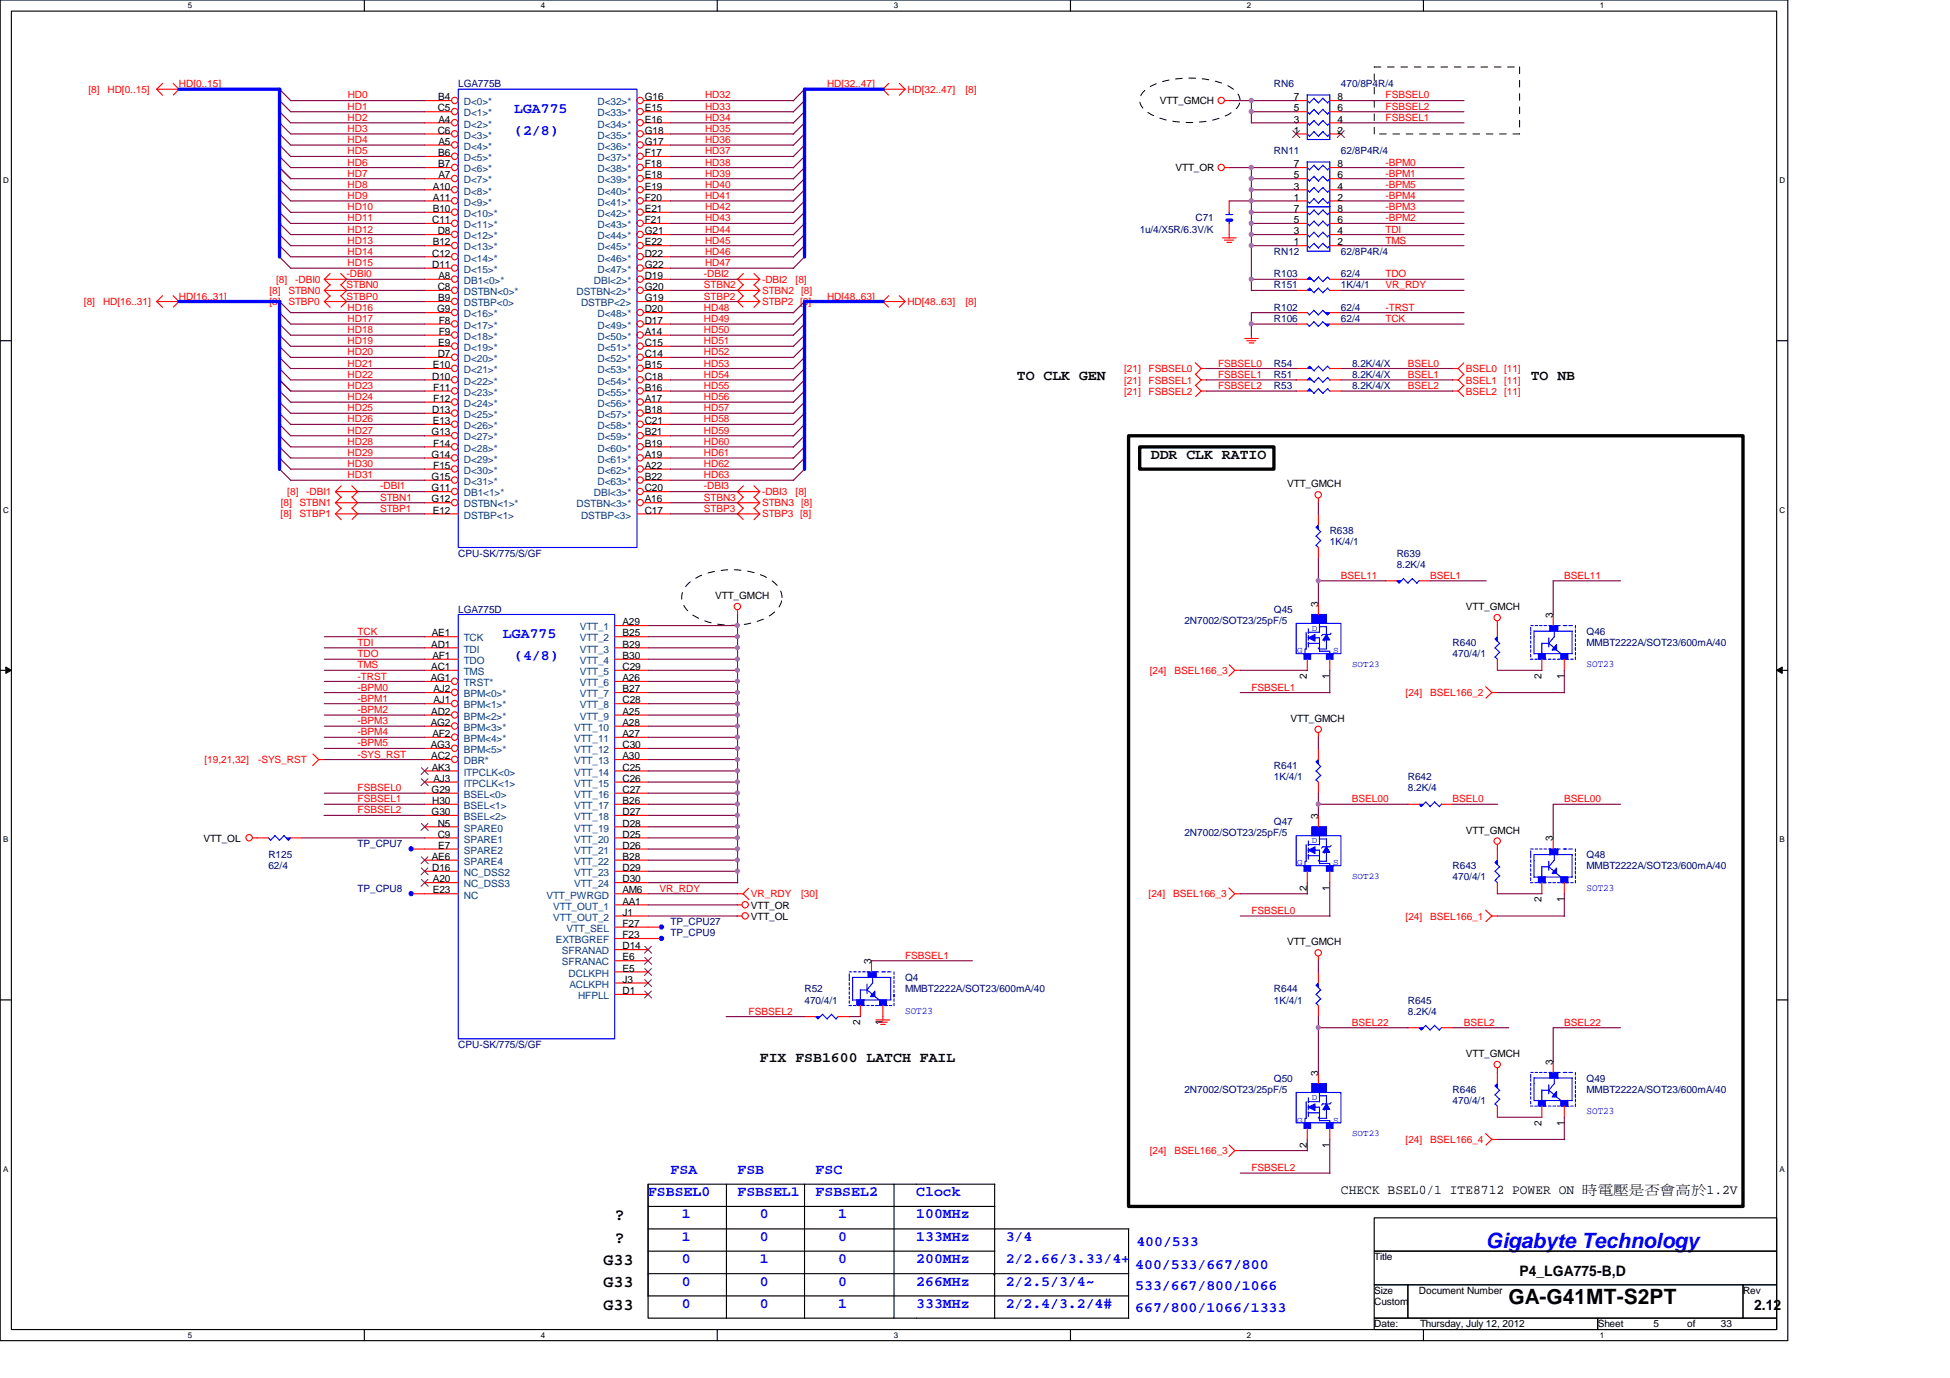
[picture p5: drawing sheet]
<svg xmlns="http://www.w3.org/2000/svg" width="297mm" height="210mm" viewBox="0 0 297 210" stroke-linecap="round" stroke-linejoin="round" font-family="sans-serif">
<defs><g id="words">
<text font-size="3.2" fill="#00f" x="226.4" y="190.2">Gigabyte Technology</text>
<text font-size="3.2" x="229.8" y="198.7">GA-G41MT-S2PT</text>
<g font-size="2.5">
<text x="93.6" y="185.8">?</text>
<text x="93.6" y="189.3">?</text>
<text x="91.9" y="196.1">G33</text>
<text x="91.9" y="192.7">G33</text>
<text x="91.9" y="199.5">G33</text>
</g>
<g font-size="2.2" fill="#00f">
<text x="78.3" y="17.1">LGA775</text>
<text x="78.3" y="20.5">(2/8)</text>
<text x="76.6" y="97.1">LGA775</text>
<text x="78.3" y="100.5">(4/8)</text>
<text x="102.1" y="178.8">FSA</text>
<text x="112.3" y="178.8">FSB</text>
<text x="124.2" y="178.8">FSC</text>
<text x="98.7" y="182.2">FSBSEL0</text>
<text x="103.8" y="185.6">1</text>
<text x="112.3" y="182.2">FSBSEL1</text>
<text x="115.7" y="185.6">0</text>
<text x="124.2" y="182.2">FSBSEL2</text>
<text x="127.7" y="185.6">1</text>
<text x="139.6" y="182.2">Clock</text>
<text x="139.6" y="185.6">100MHz</text>
<text x="103.8" y="189">1</text>
<text x="115.7" y="189">0</text>
<text x="127.7" y="189">0</text>
<text x="139.6" y="189">133MHz</text>
<text x="153.2" y="189">3/4</text>
<text x="173.1" y="189.9">400/533</text>
<text x="103.8" y="195.8">0</text>
<text x="103.8" y="192.4">0</text>
<text x="115.7" y="192.4">1</text>
<text x="115.7" y="195.8">0</text>
<text x="127.7" y="195.8">0</text>
<text x="127.7" y="192.4">0</text>
<text x="139.6" y="192.4">200MHz</text>
<text x="139.6" y="195.8">266MHz</text>
<text x="153.2" y="195.8">2/2.5/3/4~</text>
<text x="153.2" y="192.4">2/2.66/3.33/4+</text>
<text x="172.9" y="196.5">533/667/800/1066</text>
<text x="172.9" y="193.3">400/533/667/800</text>
<text x="103.8" y="199.2">0</text>
<text x="115.7" y="199.2">0</text>
<text x="127.7" y="199.2">1</text>
<text x="139.6" y="199.2">333MHz</text>
<text x="153.2" y="199.2">2/2.4/3.2/4#</text>
<text x="172.9" y="199.9">667/800/1066/1333</text>
</g>
<g font-size="2.2">
<text x="154.9" y="58">TO CLK GEN</text>
<text x="233.2" y="58">TO NB</text>
<text x="175.3" y="69.9">DDR CLK RATIO</text>
<text x="115.7" y="161.8">FIX FSB1600 LATCH FAIL</text>
<text x="231.5" y="194.4">P4_LGA775-B,D</text>
<text x="267.2" y="199.5">2.12</text>
</g>
<text font-size="2" x="204.3" y="181.9">CHECK BSEL0/1 ITE8712 POWER ON 時時時時時時時時1.2V</text>
<g font-size="1.5" fill="#f00">
<text x="13.5" y="14.1">[8]</text>
<text x="16.4" y="14.1">HD[0..15]</text>
<text x="27.3" y="13.3">HD[0..15]</text>
<text x="53" y="16.7">HD1</text>
<text x="53" y="15">HD0</text>
<text x="107.4" y="15">HD32</text>
<text x="107.4" y="16.7">HD33</text>
<text x="126" y="13.3">HD[32..47]</text>
<text x="138.2" y="14.1">HD[32..47]</text>
<text x="147.1" y="14.1">[8]</text>
<text x="211.1" y="16.7">FSBSEL2</text>
<text x="211.1" y="15">FSBSEL0</text>
<text x="53" y="23.5">HD5</text>
<text x="53" y="21.8">HD4</text>
<text x="53" y="18.4">HD2</text>
<text x="53" y="20.1">HD3</text>
<text x="107.4" y="18.4">HD34</text>
<text x="107.4" y="21.8">HD36</text>
<text x="107.4" y="20.1">HD35</text>
<text x="107.4" y="23.5">HD37</text>
<text x="211.1" y="18.4">FSBSEL1</text>
<text x="53" y="26.9">HD7</text>
<text x="53" y="25.2">HD6</text>
<text x="53" y="28.6">HD8</text>
<text x="107.4" y="28.6">HD40</text>
<text x="107.4" y="26.9">HD39</text>
<text x="107.4" y="25.2">HD38</text>
<text x="211.1" y="28.6">-BPM5</text>
<text x="211.1" y="25.2">-BPM0</text>
<text x="211.1" y="26.9">-BPM1</text>
<text x="53" y="30.3">HD9</text>
<text x="53" y="33.7">HD11</text>
<text x="53" y="35.4">HD12</text>
<text x="53" y="32">HD10</text>
<text x="107.4" y="32">HD42</text>
<text x="107.4" y="35.4">HD44</text>
<text x="107.4" y="33.7">HD43</text>
<text x="107.4" y="30.3">HD41</text>
<text x="211.1" y="30.3">-BPM4</text>
<text x="211.1" y="35.4">TDI</text>
<text x="211.1" y="33.7">-BPM2</text>
<text x="211.1" y="32">-BPM3</text>
<text x="53" y="40.5">HD15</text>
<text x="53" y="38.8">HD14</text>
<text x="53" y="37.1">HD13</text>
<text x="107.4" y="40.5">HD47</text>
<text x="107.4" y="37.1">HD45</text>
<text x="107.4" y="38.8">HD46</text>
<text x="211.1" y="37.1">TMS</text>
<text x="12.8" y="46.5">[8]</text>
<text x="15.7" y="46.5">HD[16..31]</text>
<text x="27.3" y="45.6">HD[16..31]</text>
<text x="41.1" y="46.5">[8]</text>
<text x="41.1" y="44.8">[8]</text>
<text x="42.1" y="43.1">[8]</text>
<text x="43.9" y="44.8">STBN0</text>
<text x="43.9" y="46.5">STBP0</text>
<text x="45" y="43.1">-DBI0</text>
<text x="52.8" y="45.6">STBP0</text>
<text x="52.8" y="43.9">STBN0</text>
<text x="52.8" y="42.2">-DBI0</text>
<text x="53" y="47.3">HD16</text>
<text x="107.2" y="47.3">HD48</text>
<text x="107.2" y="42.2">-DBI2</text>
<text x="107.2" y="45.6">STBP2</text>
<text x="107.2" y="43.9">STBN2</text>
<text x="116.1" y="43.1">-DBI2</text>
<text x="116.1" y="44.8">STBN2</text>
<text x="116.1" y="46.5">STBP2 [8]</text>
<text x="121.2" y="43.1">[8]</text>
<text x="122" y="44.8">[8]</text>
<text x="126" y="45.6">HD[48..63]</text>
<text x="138.2" y="46.5">HD[48..63]</text>
<text x="147.1" y="46.5">[8]</text>
<text x="211.1" y="47.3">-TRST</text>
<text x="211.1" y="42.2">TDO</text>
<text x="211.1" y="43.9">VR_RDY</text>
<text x="53" y="49">HD17</text>
<text x="53" y="52.5">HD19</text>
<text x="53" y="50.8">HD18</text>
<text x="107.2" y="49">HD49</text>
<text x="107.2" y="52.5">HD51</text>
<text x="107.2" y="50.8">HD50</text>
<text x="211.1" y="49">TCK</text>
<text x="53" y="55.8">HD21</text>
<text x="53" y="59.3">HD23</text>
<text x="53" y="57.5">HD22</text>
<text x="53" y="54.1">HD20</text>
<text x="107.2" y="54.1">HD52</text>
<text x="107.2" y="55.8">HD53</text>
<text x="107.2" y="57.5">HD54</text>
<text x="107.2" y="59.3">HD55</text>
<text x="171.2" y="56.7">[21]</text>
<text x="171.2" y="58.4">[21]</text>
<text x="175" y="56.7">FSBSEL0</text>
<text x="175" y="58.4">FSBSEL1</text>
<text x="185.5" y="59.3">FSBSEL2</text>
<text x="185.5" y="57.5">FSBSEL1</text>
<text x="185.5" y="55.8">FSBSEL0</text>
<text x="214.5" y="55.8">BSEL0</text>
<text x="214.5" y="57.5">BSEL1</text>
<text x="214.5" y="59.3">BSEL2</text>
<text x="223.3" y="58.4">BSEL1 [11]</text>
<text x="223.3" y="56.7">BSEL0 [11]</text>
<text x="53" y="64.3">HD26</text>
<text x="53" y="61">HD24</text>
<text x="53" y="62.7">HD25</text>
<text x="107.2" y="64.3">HD58</text>
<text x="107.2" y="62.7">HD57</text>
<text x="107.2" y="61">HD56</text>
<text x="171.2" y="60.1">[21]</text>
<text x="175" y="60.1">FSBSEL2</text>
<text x="223.3" y="60.1">BSEL2 [11]</text>
<text x="53" y="67.8">HD28</text>
<text x="53" y="66">HD27</text>
<text x="53" y="69.5">HD29</text>
<text x="53" y="71.2">HD30</text>
<text x="107.2" y="66">HD59</text>
<text x="107.2" y="69.5">HD61</text>
<text x="107.2" y="71.2">HD62</text>
<text x="107.2" y="67.8">HD60</text>
<text x="42.8" y="77.1">[8]</text>
<text x="43.8" y="75.4">[8]</text>
<text x="45.6" y="77.1">STBN1</text>
<text x="46.6" y="75.4">-DBI1</text>
<text x="53" y="72.9">HD31</text>
<text x="57.9" y="76.3">STBN1</text>
<text x="57.9" y="74.5">-DBI1</text>
<text x="57.9" y="78">STBP1</text>
<text x="107.2" y="72.9">HD63</text>
<text x="107.2" y="74.5">-DBI3</text>
<text x="107.2" y="78">STBP3</text>
<text x="107.2" y="76.3">STBN3</text>
<text x="116.1" y="77.1">STBN3</text>
<text x="116.1" y="75.4">-DBI3</text>
<text x="121.2" y="75.4">[8]</text>
<text x="122" y="77.1">[8]</text>
<text x="42.8" y="78.8">[8]</text>
<text x="45.6" y="78.8">STBP1</text>
<text x="116.1" y="78.8">STBP3 [8]</text>
<text x="204.3" y="88.2">BSEL11</text>
<text x="217.8" y="88.2">BSEL1</text>
<text x="238.3" y="88.2">BSEL11</text>
<text x="54.5" y="96.7">TCK</text>
<text x="54.5" y="101.8">TMS</text>
<text x="54.5" y="98.4">TDI</text>
<text x="54.5" y="100.1">TDO</text>
<text x="54.5" y="105.2">-BPM0</text>
<text x="54.5" y="103.5">-TRST</text>
<text x="54.5" y="106.9">-BPM1</text>
<text x="175.1" y="102.7">[24]</text>
<text x="178.9" y="102.7">BSEL166_3</text>
<text x="190.6" y="105.2">FSBSEL1</text>
<text x="214.1" y="106">[24]</text>
<text x="217.8" y="106">BSEL166_2</text>
<text x="54.5" y="113.7">-BPM5</text>
<text x="54.5" y="108.6">-BPM2</text>
<text x="54.5" y="112">-BPM4</text>
<text x="54.5" y="110.3">-BPM3</text>
<text x="31.2" y="116.2">[19,21,32]</text>
<text x="39.3" y="116.2">-SYS_RST</text>
<text x="54.5" y="115.4">-SYS_RST</text>
<text x="54.5" y="120.5">FSBSEL0</text>
<text x="54.5" y="122.2">FSBSEL1</text>
<text x="54.5" y="123.9">FSBSEL2</text>
<text x="205.9" y="122.2">BSEL00</text>
<text x="221.3" y="122.2">BSEL0</text>
<text x="238.3" y="122.2">BSEL00</text>
<text x="100.5" y="135.8">VR_RDY</text>
<text x="114.4" y="136.7">VR_RDY</text>
<text x="122" y="136.7">[30]</text>
<text x="175" y="136.7">[24]</text>
<text x="178.7" y="136.7">BSEL166_3</text>
<text x="190.6" y="139.2">FSBSEL0</text>
<text x="214.1" y="140.1">[24]</text>
<text x="217.8" y="140.1">BSEL166_1</text>
<text x="137.9" y="146">FSBSEL1</text>
<text x="114" y="154.6">FSBSEL2</text>
<text x="205.9" y="156.3">BSEL22</text>
<text x="223" y="156.3">BSEL2</text>
<text x="238.3" y="156.3">BSEL22</text>
<text x="175.1" y="175.8">[24]</text>
<text x="178.9" y="175.8">BSEL166_3</text>
<text x="190.6" y="178.4">FSBSEL2</text>
<text x="214.1" y="174.1">[24]</text>
<text x="217.8" y="174.1">BSEL166_4</text>
</g>
<g font-size="1.5">
<text x="66.7" y="17">C5</text>
<text x="66.8" y="15.3">B4</text>
<text x="98.2" y="15.3">G16</text>
<text x="98.2" y="17">E15</text>
<text x="176.7" y="15.9">VTT_GMCH</text>
<text x="197.1" y="17">5</text>
<text x="197.1" y="15.3">7</text>
<text x="203.7" y="17">6</text>
<text x="203.7" y="15.3">8</text>
<text x="66.7" y="20.4">C6</text>
<text x="66.8" y="23.8">B6</text>
<text x="66.8" y="18.7">A4</text>
<text x="66.8" y="22.1">A5</text>
<text x="98.2" y="18.7">E16</text>
<text x="98.2" y="20.4">G18</text>
<text x="98.2" y="22.1">G17</text>
<text x="98.2" y="23.8">F17</text>
<text x="197.1" y="20.4">1</text>
<text x="197.1" y="18.7">3</text>
<text x="203.7" y="20.4">2</text>
<text x="203.7" y="18.7">4</text>
<text x="66" y="28.9">A10</text>
<text x="66.8" y="25.5">B7</text>
<text x="66.8" y="27.2">A7</text>
<text x="98.2" y="25.5">F18</text>
<text x="98.2" y="27.2">E18</text>
<text x="98.2" y="28.9">E19</text>
<text x="179.1" y="26.1">VTT_OR</text>
<text x="197.1" y="28.9">3</text>
<text x="197.1" y="27.2">5</text>
<text x="197.1" y="25.5">7</text>
<text x="203.7" y="28.9">4</text>
<text x="203.7" y="27.2">6</text>
<text x="203.7" y="25.5">8</text>
<text x="65.8" y="34">C11</text>
<text x="65.9" y="32.3">B10</text>
<text x="66" y="30.6">A11</text>
<text x="66.7" y="35.7">D8</text>
<text x="98.2" y="30.6">F20</text>
<text x="98.2" y="32.3">E21</text>
<text x="98.2" y="34">F21</text>
<text x="98.2" y="35.7">G21</text>
<text x="197.1" y="30.6">1</text>
<text x="197.1" y="35.7">3</text>
<text x="197.1" y="34">5</text>
<text x="197.1" y="32.3">7</text>
<text x="203.7" y="30.6">2</text>
<text x="203.7" y="35.7">4</text>
<text x="203.7" y="34">6</text>
<text x="203.7" y="32.3">8</text>
<text x="65.8" y="39.1">C12</text>
<text x="65.8" y="40.8">D11</text>
<text x="65.9" y="37.4">B12</text>
<text x="98.2" y="37.4">E22</text>
<text x="98.2" y="39.1">D22</text>
<text x="98.2" y="40.8">G22</text>
<text x="197.1" y="37.4">1</text>
<text x="203.7" y="37.4">2</text>
<text x="66.6" y="47.6">G9</text>
<text x="66.7" y="44.2">C8</text>
<text x="66.8" y="45.9">B9</text>
<text x="66.8" y="42.5">A8</text>
<text x="98.2" y="42.5">D19</text>
<text x="98.2" y="44.2">G20</text>
<text x="98.2" y="45.9">G19</text>
<text x="98.2" y="47.6">D20</text>
<text x="66.8" y="52.7">E9</text>
<text x="66.8" y="49.3">F8</text>
<text x="66.8" y="51">F9</text>
<text x="98.2" y="49.3">D17</text>
<text x="98.2" y="51">A14</text>
<text x="98.2" y="52.7">C15</text>
<text x="65.8" y="57.8">D10</text>
<text x="65.9" y="56.1">E10</text>
<text x="66" y="59.5">F11</text>
<text x="66.7" y="54.4">D7</text>
<text x="98.2" y="54.4">C14</text>
<text x="98.2" y="56.1">B15</text>
<text x="98.2" y="57.8">C18</text>
<text x="98.2" y="59.5">B16</text>
<text x="65.8" y="62.9">D13</text>
<text x="65.9" y="64.6">E13</text>
<text x="66" y="61.2">F12</text>
<text x="98.2" y="61.2">A17</text>
<text x="98.2" y="62.9">B18</text>
<text x="98.2" y="64.6">C21</text>
<text x="65.7" y="66.3">G13</text>
<text x="65.7" y="69.7">G14</text>
<text x="66" y="68">F14</text>
<text x="66" y="71.4">F15</text>
<text x="98.2" y="66.3">B21</text>
<text x="98.2" y="68">B19</text>
<text x="98.2" y="69.7">A19</text>
<text x="98.2" y="71.4">A22</text>
<text x="65.7" y="73.1">G15</text>
<text x="65.7" y="74.8">G11</text>
<text x="65.7" y="76.5">G12</text>
<text x="98.2" y="73.1">B22</text>
<text x="98.2" y="74.8">C20</text>
<text x="98.2" y="76.5">A16</text>
<text x="196.1" y="74.2">VTT_GMCH</text>
<text x="65.9" y="78.2">E12</text>
<text x="98.2" y="78.2">C17</text>
<text x="94.8" y="95.2">A29</text>
<text x="109" y="91.2">VTT_GMCH</text>
<text x="200.8" y="92.4" transform="rotate(-90 200.8 92.4)">3</text>
<text x="223.3" y="93">VTT_GMCH</text>
<text x="236.6" y="94.1" transform="rotate(-90 236.6 94.1)">3</text>
<text x="65.7" y="98.6">AD1</text>
<text x="65.8" y="96.9">AE1</text>
<text x="65.9" y="100.4">AF1</text>
<text x="94.8" y="96.9">B25</text>
<text x="94.8" y="98.6">B29</text>
<text x="94.8" y="100.4">B30</text>
<text x="65.6" y="103.8">AG1</text>
<text x="65.7" y="102.1">AC1</text>
<text x="66" y="105.5">AJ2</text>
<text x="66" y="107.1">AJ1</text>
<text x="94.8" y="102.1">C29</text>
<text x="94.8" y="103.8">A26</text>
<text x="94.8" y="105.5">B27</text>
<text x="94.8" y="107.1">C28</text>
<text x="199.1" y="103.4" transform="rotate(-90 199.1 103.4)">2</text>
<text x="202.5" y="103.4" transform="rotate(-90 202.5 103.4)">1</text>
<text x="234.8" y="103.4" transform="rotate(-90 234.8 103.4)">2</text>
<text x="238.2" y="103.4" transform="rotate(-90 238.2 103.4)">1</text>
<text x="65.6" y="110.6">AG2</text>
<text x="65.6" y="114">AG3</text>
<text x="65.7" y="108.9">AD2</text>
<text x="65.9" y="112.3">AF2</text>
<text x="94.8" y="108.9">A25</text>
<text x="94.8" y="110.6">A28</text>
<text x="94.8" y="112.3">A27</text>
<text x="94.8" y="114">C30</text>
<text x="196.6" y="110">VTT_GMCH</text>
<text x="65.7" y="115.7">AC2</text>
<text x="65.8" y="117.4">AK3</text>
<text x="66" y="119.1">AJ3</text>
<text x="94.8" y="115.7">A30</text>
<text x="94.8" y="117.4">C25</text>
<text x="94.8" y="119.1">C26</text>
<text x="65.7" y="120.8">G29</text>
<text x="65.7" y="124.2">G30</text>
<text x="65.8" y="122.5">H30</text>
<text x="66.7" y="125.9">N5</text>
<text x="94.8" y="120.8">C27</text>
<text x="94.8" y="122.5">B26</text>
<text x="94.8" y="124.2">D27</text>
<text x="94.8" y="125.9">D28</text>
<text x="200.8" y="124.8" transform="rotate(-90 200.8 124.8)">3</text>
<text x="31" y="128.2">VTT_OL</text>
<text x="65.8" y="131">AE6</text>
<text x="66.7" y="127.6">C9</text>
<text x="66.8" y="129.3">E7</text>
<text x="94.8" y="127.6">D25</text>
<text x="94.8" y="129.3">D26</text>
<text x="94.8" y="131">B28</text>
<text x="223.3" y="127">VTT_GMCH</text>
<text x="236.6" y="128.1" transform="rotate(-90 236.6 128.1)">3</text>
<text x="65.8" y="132.7">D16</text>
<text x="65.9" y="136.1">E23</text>
<text x="66" y="134.4">A20</text>
<text x="94.8" y="132.7">D29</text>
<text x="94.8" y="134.4">D30</text>
<text x="94.8" y="136.1">AM6</text>
<text x="94.8" y="137.8">AA1</text>
<text x="199.1" y="135.7" transform="rotate(-90 199.1 135.7)">2</text>
<text x="202.5" y="135.7" transform="rotate(-90 202.5 135.7)">1</text>
<text x="234.8" y="137.5" transform="rotate(-90 234.8 137.5)">2</text>
<text x="238.2" y="137.5" transform="rotate(-90 238.2 137.5)">1</text>
<text x="94.8" y="139.5">J1</text>
<text x="94.8" y="141.2">F27</text>
<text x="94.8" y="142.9">F23</text>
<text x="114.4" y="138.4">VTT_OR</text>
<text x="114.4" y="140.1">VTT_OL</text>
<text x="94.8" y="144.6">D14</text>
<text x="94.8" y="146.3">E6</text>
<text x="94.8" y="148">E5</text>
<text x="94.8" y="149.7">J3</text>
<text x="132.7" y="146.9" transform="rotate(-90 132.7 146.9)">3</text>
<text x="196.1" y="144">VTT_GMCH</text>
<text x="94.8" y="151.4">D1</text>
<text x="131" y="156.2" transform="rotate(-90 131 156.2)">2</text>
<text x="134.4" y="156.2" transform="rotate(-90 134.4 156.2)">1</text>
<text x="223.3" y="161">VTT_GMCH</text>
<text x="200.8" y="163.9" transform="rotate(-90 200.8 163.9)">3</text>
<text x="236.6" y="162.2" transform="rotate(-90 236.6 162.2)">3</text>
<text x="234.8" y="171.5" transform="rotate(-90 234.8 171.5)">2</text>
<text x="238.2" y="171.5" transform="rotate(-90 238.2 171.5)">1</text>
<text x="199.1" y="174.9" transform="rotate(-90 199.1 174.9)">2</text>
<text x="202.5" y="174.9" transform="rotate(-90 202.5 174.9)">1</text>
<text x="209.3" y="192">Title</text>
<text x="209.3" y="197.1">Size</text>
<text x="216.2" y="197.1">Document Number</text>
<text x="265.5" y="197.1">Rev</text>
<text x="209.3" y="198.8">Custom</text>
<text x="209.3" y="202.2">Date:</text>
<text x="216.3" y="202.2">Thursday, July 12, 2012</text>
<text x="243.4" y="202.2">Sheet</text>
<text x="251.9" y="202.2">5</text>
<text x="257" y="202.2">of</text>
<text x="262.1" y="202.2">33</text>
</g>
<g font-size="1.5" fill="#000080">
<text x="69.8" y="13.3">LGA775B</text>
<text x="194.1" y="13.3">RN6</text>
<text x="204.3" y="13.3">470/8P4R/4</text>
<text x="194.1" y="23.5">RN11</text>
<text x="204.3" y="23.5">62/8P4R/4</text>
<text x="173.6" y="35.4">1u/4/X5R/6.3V/K</text>
<text x="182.1" y="33.7">C71</text>
<text x="194.1" y="38.8">RN12</text>
<text x="204.3" y="38.8">62/8P4R/4</text>
<text x="194.1" y="43.9">R151</text>
<text x="194.1" y="42.2">R103</text>
<text x="194.1" y="47.3">R102</text>
<text x="204.3" y="43.9">1K/4/1</text>
<text x="204.3" y="42.2">62/4</text>
<text x="204.3" y="47.3">62/4</text>
<text x="194.1" y="49">R106</text>
<text x="204.3" y="49">62/4</text>
<text x="194.1" y="57.5">R51</text>
<text x="194.1" y="55.8">R54</text>
<text x="194.1" y="59.3">R53</text>
<text x="205.9" y="57.5">8.2K/4/X</text>
<text x="205.9" y="55.8">8.2K/4/X</text>
<text x="205.9" y="59.3">8.2K/4/X</text>
<text x="202.6" y="81.4">R638</text>
<text x="202.6" y="83.1">1K/4/1</text>
<text x="69.8" y="84.8">CPU-SK/775/S/GF</text>
<text x="212.8" y="84.8">R639</text>
<text x="212.8" y="86.5">8.2K/4</text>
<text x="69.8" y="93.3">LGA775D</text>
<text x="180.4" y="95">2N7002/SOT23/25pF/5</text>
<text x="194.1" y="93.3">Q45</text>
<text x="221.3" y="98.4">R640</text>
<text x="221.3" y="100.1">470/4/1</text>
<text x="241.7" y="96.7">Q46</text>
<text x="241.7" y="98.4">MMBT2222A/SOT23/600mA/40</text>
<text x="194.1" y="117.1">R641</text>
<text x="194.1" y="118.8">1K/4/1</text>
<text x="214.5" y="118.8">R642</text>
<text x="194.1" y="125.6">Q47</text>
<text x="214.5" y="120.5">8.2K/4</text>
<text x="40.9" y="130.7">R125</text>
<text x="54.5" y="129">TP_CPU7</text>
<text x="180.4" y="127.3">2N7002/SOT23/25pF/5</text>
<text x="241.7" y="130.7">Q48</text>
<text x="40.9" y="132.4">62/4</text>
<text x="54.5" y="135.8">TP_CPU8</text>
<text x="221.3" y="132.4">R643</text>
<text x="221.3" y="134.1">470/4/1</text>
<text x="241.7" y="132.4">MMBT2222A/SOT23/600mA/40</text>
<text x="102.1" y="140.9">TP_CPU27</text>
<text x="102.1" y="142.6">TP_CPU9</text>
<text x="137.9" y="149.4">Q4</text>
<text x="122.6" y="151.1">R52</text>
<text x="122.6" y="152.9">470/4/1</text>
<text x="137.9" y="151.1">MMBT2222A/SOT23/600mA/40</text>
<text x="194.1" y="151.1">R644</text>
<text x="194.1" y="152.9">1K/4/1</text>
<text x="214.5" y="152.9">R645</text>
<text x="214.5" y="154.6">8.2K/4</text>
<text x="69.8" y="159.6">CPU-SK/775/S/GF</text>
<text x="180.4" y="166.5">2N7002/SOT23/25pF/5</text>
<text x="194.1" y="164.8">Q50</text>
<text x="221.3" y="166.5">R646</text>
<text x="241.7" y="164.8">Q49</text>
<text x="241.7" y="166.5">MMBT2222A/SOT23/600mA/40</text>
<text x="221.3" y="168.1">470/4/1</text>
</g>
<g font-size="1.5" fill="#004080">
<text x="70.7" y="16">D&lt;0&gt;*</text>
<text x="70.7" y="17.7">D&lt;1&gt;*</text>
<text x="91" y="16">D&lt;32&gt;*</text>
<text x="91" y="17.7">D&lt;33&gt;*</text>
<text x="70.7" y="19.4">D&lt;2&gt;*</text>
<text x="70.7" y="21.1">D&lt;3&gt;*</text>
<text x="70.7" y="22.8">D&lt;4&gt;*</text>
<text x="91" y="19.4">D&lt;34&gt;*</text>
<text x="91" y="21.1">D&lt;35&gt;*</text>
<text x="91" y="22.8">D&lt;36&gt;*</text>
<text x="70.7" y="24.6">D&lt;5&gt;*</text>
<text x="70.7" y="26.2">D&lt;6&gt;*</text>
<text x="70.7" y="27.9">D&lt;7&gt;*</text>
<text x="70.7" y="29.6">D&lt;8&gt;*</text>
<text x="91" y="24.6">D&lt;37&gt;*</text>
<text x="91" y="26.2">D&lt;38&gt;*</text>
<text x="91" y="27.9">D&lt;39&gt;*</text>
<text x="91" y="29.6">D&lt;40&gt;*</text>
<text x="70.7" y="31.3">D&lt;9&gt;*</text>
<text x="70.7" y="33.1">D&lt;10&gt;*</text>
<text x="70.7" y="34.8">D&lt;11&gt;*</text>
<text x="91" y="31.3">D&lt;41&gt;*</text>
<text x="91" y="33.1">D&lt;42&gt;*</text>
<text x="91" y="34.8">D&lt;43&gt;*</text>
<text x="70.7" y="36.4">D&lt;12&gt;*</text>
<text x="70.7" y="38.1">D&lt;13&gt;*</text>
<text x="70.7" y="39.8">D&lt;14&gt;*</text>
<text x="70.7" y="41.6">D&lt;15&gt;*</text>
<text x="91" y="36.4">D&lt;44&gt;*</text>
<text x="91" y="38.1">D&lt;45&gt;*</text>
<text x="91" y="39.8">D&lt;46&gt;*</text>
<text x="91" y="41.6">D&lt;47&gt;*</text>
<text x="70.7" y="43.3">DB1&lt;0&gt;*</text>
<text x="70.7" y="45">DSTBN&lt;0&gt;*</text>
<text x="70.7" y="46.7">DSTBP&lt;0&gt;</text>
<text x="87.8" y="45">DSTBN&lt;2&gt;*</text>
<text x="88.5" y="46.7">DSTBP&lt;2&gt;</text>
<text x="90.5" y="43.3">DBI&lt;2&gt;*</text>
<text x="70.7" y="48.3">D&lt;16&gt;*</text>
<text x="70.7" y="50.1">D&lt;17&gt;*</text>
<text x="70.7" y="51.8">D&lt;18&gt;*</text>
<text x="70.7" y="53.5">D&lt;19&gt;*</text>
<text x="91" y="48.3">D&lt;48&gt;*</text>
<text x="91" y="50.1">D&lt;49&gt;*</text>
<text x="91" y="51.8">D&lt;50&gt;*</text>
<text x="91" y="53.5">D&lt;51&gt;*</text>
<text x="70.7" y="55.2">D&lt;20&gt;*</text>
<text x="70.7" y="56.9">D&lt;21&gt;*</text>
<text x="70.7" y="58.6">D&lt;22&gt;*</text>
<text x="91" y="55.2">D&lt;52&gt;*</text>
<text x="91" y="56.9">D&lt;53&gt;*</text>
<text x="91" y="58.6">D&lt;54&gt;*</text>
<text x="70.7" y="60.3">D&lt;23&gt;*</text>
<text x="70.7" y="62">D&lt;24&gt;*</text>
<text x="70.7" y="63.7">D&lt;25&gt;*</text>
<text x="70.7" y="65.4">D&lt;26&gt;*</text>
<text x="91" y="60.3">D&lt;55&gt;*</text>
<text x="91" y="62">D&lt;56&gt;*</text>
<text x="91" y="63.7">D&lt;57&gt;*</text>
<text x="91" y="65.4">D&lt;58&gt;*</text>
<text x="70.7" y="67.1">D&lt;27&gt;*</text>
<text x="70.7" y="68.8">D&lt;28&gt;*</text>
<text x="70.7" y="70.5">D&lt;29&gt;*</text>
<text x="91" y="67.1">D&lt;59&gt;*</text>
<text x="91" y="68.8">D&lt;60&gt;*</text>
<text x="91" y="70.5">D&lt;61&gt;*</text>
<text x="70.7" y="72.2">D&lt;30&gt;*</text>
<text x="70.7" y="73.9">D&lt;31&gt;*</text>
<text x="70.7" y="75.6">DB1&lt;1&gt;*</text>
<text x="70.7" y="77.3">DSTBN&lt;1&gt;*</text>
<text x="87.8" y="77.3">DSTBN&lt;3&gt;*</text>
<text x="90.5" y="75.6">DBI&lt;3&gt;*</text>
<text x="91" y="72.2">D&lt;62&gt;*</text>
<text x="91" y="73.9">D&lt;63&gt;*</text>
<text x="70.7" y="79">DSTBP&lt;1&gt;</text>
<text x="88.5" y="79">DSTBP&lt;3&gt;</text>
<text x="70.7" y="97.7">TCK</text>
<text x="70.7" y="99.4">TDI</text>
<text x="70.7" y="101.1">TDO</text>
<text x="88.3" y="96">VTT_1</text>
<text x="88.3" y="97.7">VTT_2</text>
<text x="88.3" y="99.4">VTT_3</text>
<text x="88.3" y="101.1">VTT_4</text>
<text x="70.7" y="102.8">TMS</text>
<text x="70.7" y="104.5">TRST*</text>
<text x="70.7" y="106.2">BPM&lt;0&gt;*</text>
<text x="70.7" y="107.9">BPM&lt;1&gt;*</text>
<text x="88.3" y="102.8">VTT_5</text>
<text x="88.3" y="104.5">VTT_6</text>
<text x="88.3" y="106.2">VTT_7</text>
<text x="88.3" y="107.9">VTT_8</text>
<text x="70.7" y="109.6">BPM&lt;2&gt;*</text>
<text x="70.7" y="111.3">BPM&lt;3&gt;*</text>
<text x="70.7" y="113">BPM&lt;4&gt;*</text>
<text x="87.5" y="111.3">VTT_10</text>
<text x="87.5" y="113">VTT_11</text>
<text x="88.3" y="109.6">VTT_9</text>
<text x="70.7" y="114.7">BPM&lt;5&gt;*</text>
<text x="70.7" y="116.4">DBR*</text>
<text x="70.7" y="118.2">ITPCLK&lt;0&gt;</text>
<text x="70.7" y="119.8">ITPCLK&lt;1&gt;</text>
<text x="87.5" y="114.7">VTT_12</text>
<text x="87.5" y="116.4">VTT_13</text>
<text x="87.5" y="118.2">VTT_14</text>
<text x="87.5" y="119.8">VTT_15</text>
<text x="70.7" y="121.5">BSEL&lt;0&gt;</text>
<text x="70.7" y="123.2">BSEL&lt;1&gt;</text>
<text x="70.7" y="124.9">BSEL&lt;2&gt;</text>
<text x="87.5" y="121.5">VTT_16</text>
<text x="87.5" y="123.2">VTT_17</text>
<text x="87.5" y="124.9">VTT_18</text>
<text x="70.7" y="126.7">SPARE0</text>
<text x="70.7" y="128.4">SPARE1</text>
<text x="70.7" y="130">SPARE2</text>
<text x="70.7" y="131.7">SPARE4</text>
<text x="87.5" y="126.7">VTT_19</text>
<text x="87.5" y="128.4">VTT_20</text>
<text x="87.5" y="130">VTT_21</text>
<text x="87.5" y="131.7">VTT_22</text>
<text x="70.7" y="133.4">NC_DSS2</text>
<text x="70.7" y="135.2">NC_DSS3</text>
<text x="70.7" y="136.9">NC</text>
<text x="83.2" y="136.9">VTT_PWRGD</text>
<text x="87.5" y="133.4">VTT_23</text>
<text x="87.5" y="135.2">VTT_24</text>
<text x="84.3" y="138.6">VTT_OUT_1</text>
<text x="84.3" y="140.3">VTT_OUT_2</text>
<text x="84.7" y="143.7">EXTBGREF</text>
<text x="86.3" y="141.9">VTT_SEL</text>
<text x="85.6" y="145.4">SFRANAD</text>
<text x="85.6" y="147.1">SFRANAC</text>
<text x="86.6" y="148.8">DCLKPH</text>
<text x="86.7" y="150.5">ACLKPH</text>
<text x="88.1" y="152.2">HFPLL</text>
</g>
<g font-size="1.5" fill="#00f">
<text x="241.7" y="101.6">SOT23</text>
<text x="241.7" y="135.7">SOT23</text>
<text x="137.9" y="154.4">SOT23</text>
<text x="241.7" y="169.7">SOT23</text>
</g>
<g font-size="1.4" fill="#00f">
<text x="197.6" y="99.5">G</text>
<text x="199.8" y="96.1">D</text>
<text x="203.1" y="99.5">S</text>
<text x="205.9" y="101.6">SOT23</text>
<text x="197.6" y="131.8">G</text>
<text x="199.8" y="128.4">D</text>
<text x="203.1" y="131.8">S</text>
<text x="205.9" y="133.9">SOT23</text>
<text x="199.8" y="167.6">D</text>
<text x="197.6" y="171">G</text>
<text x="203.1" y="171">S</text>
<text x="205.9" y="173">SOT23</text>
</g>
<g font-size="1.2">
<text x="28.6" y="1.3">5</text>
<text x="82.4" y="1.3">4</text>
<text x="136.1" y="1.3">3</text>
<text x="189.9" y="1.3">2</text>
<text x="243.7" y="1.3">1</text>
<text x=".5" y="27.9">D</text>
<text x="271.1" y="27.9">D</text>
<text x=".5" y="78.1">C</text>
<text x="271.1" y="78.1">C</text>
<text x=".5" y="128.3">B</text>
<text x="271.1" y="128.3">B</text>
<text x=".5" y="178.5">A</text>
<text x="271.1" y="178.5">A</text>
<text x="28.6" y="203.8">5</text>
<text x="82.4" y="203.8">4</text>
<text x="136.1" y="203.8">3</text>
<text x="189.9" y="203.8">2</text>
<text x="243.7" y="203.8">1</text>
</g>
</g></defs>
<path d="M0 0h272.3v204.2h-272.3zM1.7 1.7h268.9v200.8h-268.9z" fill="none" stroke="#000" stroke-width=".17"/>
<g fill="#fff">
<path d="M28.6 .2h.6v1.3h-.6z"/>
<path d="M28.6 202.7h.6v1.3h-.6z"/>
</g>
<path d="M55.5 0v1.7M55.5 202.5v1.7" fill="none" stroke="#000" stroke-width=".17"/>
<g fill="#fff">
<path d="M82.4 .2h.6v1.3h-.6z"/>
<path d="M82.4 202.7h.6v1.3h-.6z"/>
</g>
<path d="M109.3 0v1.7M109.3 202.5v1.7" fill="none" stroke="#000" stroke-width=".17"/>
<g fill="#fff">
<path d="M136.1 .2h.7v1.3h-.7z"/>
<path d="M136.1 202.7h.7v1.3h-.7z"/>
</g>
<path d="M163.1 0v1.7M163.1 202.5v1.7" fill="none" stroke="#000" stroke-width=".17"/>
<g fill="#fff">
<path d="M189.9 .2h.7v1.3h-.7z"/>
<path d="M189.9 202.7h.7v1.3h-.7z"/>
</g>
<path d="M216.8 0v1.7M216.8 202.5v1.7" fill="none" stroke="#000" stroke-width=".17"/>
<g fill="#fff">
<path d="M243.7 .2h.6v1.3h-.6z"/>
<path d="M243.7 202.7h.6v1.3h-.6z"/>
<path d="M.5 26.8h.8v1.4h-.8z"/>
<path d="M271.1 26.8h.8v1.4h-.8z"/>
<path d="M.5 77h.8v1.4h-.8z"/>
<path d="M271.1 77h.8v1.4h-.8z"/>
</g>
<path d="M0 51.9h1.7M270.6 51.9h1.7" fill="none" stroke="#000" stroke-width=".17"/>
<g fill="#fff">
<path d="M.5 127.2h.7v1.4h-.7z"/>
<path d="M271.1 127.2h.7v1.4h-.7z"/>
</g>
<path d="M0 102.1h1.7M270.6 102.1h1.7" fill="none" stroke="#000" stroke-width=".17"/>
<path d="M.9 101.6l.8 .5-.8 .5zM270.6 102.1l.9-.5v1z" fill="#000"/>
<path d="M.9 101.6l.8 .5-.8 .5zM270.6 102.1l.9-.5v1z" fill="none" stroke="#000" stroke-width=".15"/>
<g fill="#fff">
<path d="M.5 177.4h.7v1.4h-.7z"/>
<path d="M271.1 177.4h.7v1.4h-.7z"/>
</g>
<g fill="none" stroke="#000" stroke-width=".17">
<path d="M0 152.3h1.7M270.6 152.3h1.7M98.7 180.4h37.5v20.4h-37.5zM98.7 194h73.3M98.7 197.4h73.3M98.7 180.4v17M98.7 183.8h52.8M98.7 190.6h52.8M98.7 187.2h73.3M110.7 180.4v20.4M122.6 180.4v20.4M136.2 180.4h15.3"/>
<path d="M151.3 194.2h.2M151.5 180.4v20.4M171.9 187.2v13.6M209.3 185.5h61.3v5.1h-61.3zM209.3 190.6h61.3v5.1h-61.3zM209.3 195.7h5.2v5.1h-5.2zM214.5 195.7h51v5.1h-51zM265.5 195.7h5.1v5.1h-5.1zM136.2 200.8h35.8M209.3 200.8h34.1v1.7h-34.1zM243.4 200.8h27.2v1.7h-27.2z"/>
</g>
<path d="M174.5 13.7a12 12 0 0 1 8-1.8 10.1 10.1 0 0 1 5.5 1.8 1.85 1.85 0 0 1 0 3.1 12.1 12.1 0 0 1-8 1.8 10 10 0 0 1-5.5-1.8 1.87 1.87 0 0 1 0-3.1zM209.3 10.2h22.2M231.5 10.2v10.2M209.3 20.4v-10.2M231.5 20.4h-22.2M104.7 89.1a9.2 9.2 0 0 1 6.8-2.3 9.9 9.9 0 0 1 6.8 2.3 2.77 2.77 0 0 1-.7 4.4 11.8 11.8 0 0 1-12.3 0 2.83 2.83 0 0 1-.6-4.4z" fill="none" stroke="#000" stroke-width=".15" stroke-dasharray="1 1 1 1 1 1 1 1"/>
<path d="M171.9 66.4h93.6v117.4h-93.6zM173.6 68.1h20.5v3.4h-20.5z" fill="none" stroke="#000" stroke-width=".51"/>
<g fill="none" stroke="#f00" stroke-width=".17">
<path d="M23.9 13.6l.9 .9M24.8 12.7l-.9 .9M26.4 12.7l.9 .9h-3.4M27.3 13.5l-.9 1M134.4 13.5l.9 1M135.4 12.7l-.9 .9h3.4M137 12.7l.9 .9M137.9 13.6l-.9 .9M186.6 15.3h.7M186.2 36.2h2.1M186.5 36.6h1.4M186.6 25.5h.7"/>
<path d="M186.9 36.9h.7M187.2 35.7v.6M23.9 45.9l.9 .9M24.8 45l-.9 .9M26.4 45l.9 .9h-3.4M27.3 45.9l-.9 .9M49.4 42.5l.9 .9M49.4 44.2l.9 .9M49.4 45.9l.9 .9M50.3 45l-.9 .9M50.3 41.7l-.9 .8M50.3 43.3l-.9 .9"/>
<path d="M51.9 41.7l.9 .8h-3.4M51.9 45l.9 .9h-3.4M51.9 43.3l.9 .9h-3.4M52.8 42.5l-.9 .9M52.8 44.2l-.9 .9M52.8 45.9l-.9 .9M112.3 42.5l.9 .9M112.3 44.2l.9 .9M112.3 45.9l.9 .9M113.2 41.7l-.9 .8h3.4M113.2 43.3l-.9 .9h3.4M113.2 45l-.9 .9h3.4"/>
<path d="M114.8 45l.9 .9M114.8 41.7l.9 .8M114.8 43.3l.9 .9M115.7 42.5l-.9 .9M115.7 44.2l-.9 .9M115.7 45.9l-.9 .9M134.4 45.9l.9 .9M135.4 45l-.9 .9h3.4M137 45l.9 .9M137.9 45.9l-.9 .9M182.1 55.2l.9 .9M182.1 57l.9 .9"/>
<path d="M182.1 58.7l.9 .9M182.9 57.9h.9M182.9 59.6h.9M182.9 56.1h.9M183 56.1l-.9 .9M183 57.8l-.9 .9M183 59.5l-.9 .9M189.6 51.6h2.1M189.9 51.9h1.4M190.3 52.2h.7M190.6 51.1v.5M221.3 57.9h.9"/>
<path d="M221.3 59.6h.9M221.3 56.1h.9M222.1 59.5l.9 .9M222.1 57.9l.9 .9M222.1 56.1l.9 1M223 57l-.9 .9M223 55.3l-.9 .9M223 58.7l-.9 .9M51.1 76.6l.9 .9M51.1 74.9l.9 .9M51.1 78.3l.9 .9M52 75.7l-.9 .9"/>
<path d="M52 77.4l-.9 .9M52 74l-.9 .9M53.6 75.7l.9 .9h-3.4M53.6 77.4l.9 .9h-3.4M53.6 74l.9 .9h-3.4M54.5 76.5l-.9 .9M54.5 78.2l-.9 .9M54.5 74.8l-.9 .9M112.3 78.2l.9 .9M112.3 74.8l.9 .9M112.3 76.5l.9 .9M113.2 75.7l-.9 .9h3.4"/>
<path d="M113.2 77.4l-.9 .9h3.4M113.2 74l-.9 .9h3.4M114.8 77.4l.9 .9M114.8 75.7l.9 .9M114.8 74l.9 .9M115.7 74.9l-.9 .9M115.7 78.3l-.9 .9M115.7 76.6l-.9 .9M200.8 75.9v.7M112.3 92.9v.7M228.1 94.6v.7M47.7 114.9l.9 .8"/>
<path d="M48.5 115.7h.9M48.6 115.7l-1 .9M187.2 101.3l.9 .9M188 102.1h.9M188.1 102.1l-.9 .9M200.8 111.6v.8M226.3 104.6l.9 .9M227.2 105.5h.9M227.3 105.5l-.9 .8M38.5 127.6h.7M112.3 139.5h.7M112.3 137.8h.7"/>
<path d="M112.3 136.1h.9M113.2 136.1l.9 .9M114 135.3l-.8 .9M187.2 135.3l.9 .8M188 136.1h.9M188.1 136.1l-.9 .9M226.3 138.6l.9 .9M227.2 139.5h.9M227.3 139.5l-.9 .9M228.1 128.7v.7M133.4 155.4h2.1M133.8 155.7h1.4"/>
<path d="M134.2 156h.7M134.5 154.9v.5M200.8 145.7v.7M187.2 174.4l.9 .9M188 175.3h.9M188.1 175.3l-.9 .9M226.3 172.7l.9 .9M227.2 173.6h.9M227.3 173.5l-.9 .9M228.1 162.7v.7"/>
<circle cx="186" cy="15.3" r=".49"/>
<circle cx="186" cy="25.5" r=".49"/>
<circle cx="200.8" cy="75.4" r=".49"/>
<circle cx="112.3" cy="92.4" r=".49"/>
<circle cx="228.1" cy="94.1" r=".49"/>
<circle cx="200.8" cy="111.1" r=".49"/>
<circle cx="37.9" cy="127.6" r=".49"/>
<circle cx="113.5" cy="139.5" r=".49"/>
<circle cx="113.5" cy="137.8" r=".49"/>
<circle cx="228.1" cy="128.1" r=".49"/>
<circle cx="200.8" cy="145.1" r=".49"/>
<circle cx="228.1" cy="162.2" r=".49"/>
</g>
<path d="M197.4 95h6.9v4.6h-6.9zM200.8 98.7h.1" fill="none" stroke="#00f" stroke-width=".17"/>
<path d="M199.8 93.6h2.3v1.4h-2.3z" fill-rule="evenodd" fill="#00f"/>
<path d="M199.8 93.6h2.3v1.4h-2.3z" fill="none" stroke="#00f" stroke-width=".17"/>
<path d="M198.6 99.6h1v.8h-1z" fill-rule="evenodd" fill="#00f"/>
<path d="M198.6 99.6h1v.8h-1z" fill="none" stroke="#00f" stroke-width=".17"/>
<path d="M202.1 99.6h1v.8h-1z" fill-rule="evenodd" fill="#00f"/>
<path d="M199.3 96.8v.7M199.3 97.8v.8M202.1 99.6h1v.8h-1z" fill="none" stroke="#00f" stroke-width=".17"/>
<path d="M199.3 97.2l1-.6v1.1z" fill-rule="evenodd" fill="#00f"/>
<path d="M199.3 97.2h1.7v1.8M199.3 98h1.7M199.3 97.2l1-.6v1.1zM201 98.8h1.1M202.1 95.4v3.4" fill="none" stroke="#00f" stroke-width=".17"/>
<path d="M202.1 96.6l.5 .9h-1.1z" fill="#00f"/>
<g fill="none" stroke="#00f" stroke-width=".17">
<path d="M199 98.8h-.2v.8M199 96.3v2.6M199.3 96.3h1.7M199.3 95.8v.7M201 95.5h1.1M201 99.2h1.6v.4M201 94.9v1.5M201 98.8v.4M201.5 96.6h1.1M201.5 96.6l-.2 .3M201.7 97.5h.1M202.1 96.6l.5 .9h-1.1z"/>
<path d="M202.8 96.4l-.2 .2M40.8 127.6l.4 .4M41.9 127.3l.7 .7M41.9 127.3l-.7 .7M43.3 127.3l-.8 .7"/>
</g>
<path d="M200.8 91.9v1.7M199.1 100.4v1.7M202.6 100.4v1.7" fill="none" stroke="#f00" stroke-width=".17"/>
<path d="M43.6 127.6h.7l-.4 .4z" fill-rule="evenodd" fill="#00f"/>
<path d="M43.2 127.3l.7 .7M43.6 127.6h.7l-.4 .4zM197.4 127.3h6.9v4.6h-6.9zM200.8 131h.1" fill="none" stroke="#00f" stroke-width=".17"/>
<path d="M39.2 127.6h1.7M44.3 127.6h1.7" fill="none" stroke="#f00" stroke-width=".17"/>
<path d="M199.8 125.9h2.3v1.4h-2.3z" fill-rule="evenodd" fill="#00f"/>
<path d="M199.8 125.9h2.3v1.4h-2.3z" fill="none" stroke="#00f" stroke-width=".17"/>
<path d="M198.6 131.9h1v.8h-1z" fill-rule="evenodd" fill="#00f"/>
<path d="M198.6 131.9h1v.8h-1z" fill="none" stroke="#00f" stroke-width=".17"/>
<path d="M202.1 131.9h1v.8h-1z" fill-rule="evenodd" fill="#00f"/>
<path d="M199.3 129.2v.7M199.3 130.2v.7M202.1 131.9h1v.8h-1z" fill="none" stroke="#00f" stroke-width=".17"/>
<path d="M199.3 129.5l1-.5v1z" fill-rule="evenodd" fill="#00f"/>
<path d="M199.3 129.5h1.7v1.9M199.3 130.3h1.7M199.3 129.5l1-.5v1zM201 131.2h1.1M202.1 127.8v3.4" fill="none" stroke="#00f" stroke-width=".17"/>
<path d="M202.1 129l.5 .8h-1.1z" fill="#00f"/>
<g fill="none" stroke="#00f" stroke-width=".17">
<path d="M199 131.2h-.2v.7M199 128.7v2.5M199.3 128.7h1.7M199.3 128.1v.7M201 127.8h1.1M201 131.5h1.6v.4M201 127.3v1.4M201 131.2v.4M201.5 129h1.1M201.5 129l-.2 .2M201.7 129.8h.1M202.1 129l.5 .8h-1.1z"/>
<path d="M202.8 128.8l-.2 .2"/>
</g>
<path d="M199.1 132.7v1.8M200.8 124.2v1.7M202.6 132.7v1.8" fill="none" stroke="#f00" stroke-width=".17"/>
<path d="M237.1 166.2v.9h-.7z" fill="#00f"/>
<g fill="none" stroke="#00f" stroke-width=".17">
<path d="M233.1 168.5h.4M233.2 163.4h.3M233.2 163.7v.5M233.2 164.3v.4M233.2 165v.4M233.2 165.7v.4M233.2 166.4v.4M233.2 167v.4M233.2 167.8v.3M233.7 164.2v3.5M233.7 167.6h5.8M233.7 164.2h5.8"/>
<path d="M233.8 168.5h.4M233.8 163.4h.4M234.4 167.6v.7M234.5 168.5h.4M234.5 163.4h.4M234.9 166v1.7M234.9 166.1h1.1M235.2 168.5h.3M235.2 163.4h.4M235.4 167.6v.7h-1.1M235.9 168.5h.4M235.9 163.4h.4"/>
<path d="M235.9 165.2v1.4M235.9 166.1l.9 .7M236.6 168.5h.3M236.6 166.8h.1M236.6 163.4h.4M236.8 164.4v.7M236.8 165.1l-.9 1M237.1 167.1l.7 .6M237.1 166.2v.9h-.7zM237.2 168.5h.4M237.3 163.4h.4M237.3 163.5v.8"/>
<path d="M237.3 163.5h-1.2v.8M237.8 168.3h1M237.8 167.6v.8M237.9 168.5h.4M238.1 163.4h.6M238.6 168.5h.4M238.8 167.6v.7M239 163.4h.5M239.3 168.5h.3M239.5 164.2v.7M239.5 165v2.6M240 163.4v.3"/>
<path d="M240 164v.4M240 164.7v.4M240 165.4v.4M240 166.1v.4M240 166.8v.3M240 167.4v.5M240 168.1v.4"/>
</g>
<path d="M236.1 163.4h1.2v.8h-1.2z" fill-rule="evenodd" fill="#00f"/>
<path d="M236.1 163.4h1.2v.8h-1.2z" fill="none" stroke="#00f" stroke-width=".17"/>
<path d="M237.8 167.6h1v.9h-1z" fill-rule="evenodd" fill="#00f"/>
<path d="M237.8 167.6h1v.9h-1z" fill="none" stroke="#00f" stroke-width=".17"/>
<path d="M234.4 167.6h1v.9h-1z" fill-rule="evenodd" fill="#00f"/>
<path d="M227.7 166.8l.8 .7M227.7 168.1l.4 .4M228.4 166.1l-.7 .7M228.4 167.4l-.7 .8M234.4 167.6h1v.9h-1z" fill="none" stroke="#00f" stroke-width=".17"/>
<path d="M234.9 168.5v1.7M236.6 161.7v1.7M238.3 168.5v1.7" fill="none" stroke="#f00" stroke-width=".17"/>
<path d="M227.7 165.4l.4-.3v.6z" fill-rule="evenodd" fill="#00f"/>
<path d="M200.5 81.7l.7 .7M200.5 83.1l.4 .3M201.2 81l-.8 .7M201.2 82.3l-.8 .8M227.7 165.4l.4-.3v.6zM227.7 165.4l.8 .7" fill="none" stroke="#00f" stroke-width=".17"/>
<path d="M228.1 163.4v1.7M228.1 168.5v1.7" fill="none" stroke="#f00" stroke-width=".17"/>
<path d="M200.5 80.3l.3-.3v.6z" fill-rule="evenodd" fill="#00f"/>
<path d="M200.5 80.3l.7 .7M200.5 80.3l.3-.3v.6zM197.4 166.4h6.9v4.6h-6.9zM200.8 170.2h.1" fill="none" stroke="#00f" stroke-width=".17"/>
<path d="M200.8 78.3v1.7M200.8 83.4v1.7" fill="none" stroke="#f00" stroke-width=".17"/>
<path d="M199.8 165.1h2.3v1.3h-2.3z" fill-rule="evenodd" fill="#00f"/>
<path d="M199.8 165.1h2.3v1.3h-2.3z" fill="none" stroke="#00f" stroke-width=".17"/>
<path d="M198.6 171h1v.9h-1z" fill-rule="evenodd" fill="#00f"/>
<path d="M198.6 171h1v.9h-1z" fill="none" stroke="#00f" stroke-width=".17"/>
<path d="M202.1 171h1v.9h-1z" fill-rule="evenodd" fill="#00f"/>
<path d="M199.3 168.3v.7M199.3 169.3v.8M202.1 171h1v.9h-1z" fill="none" stroke="#00f" stroke-width=".17"/>
<path d="M199.3 168.7l1-.6v1.1z" fill-rule="evenodd" fill="#00f"/>
<path d="M199.3 168.7h1.7v1.8M199.3 169.5h1.7M199.3 168.7l1-.6v1.1zM201 170.3h1.1M202.1 166.9v3.4" fill="none" stroke="#00f" stroke-width=".17"/>
<path d="M202.1 168.1l.5 .9h-1.1z" fill="#00f"/>
<g fill="none" stroke="#00f" stroke-width=".17">
<path d="M213.8 88.1l.7 .8M215.1 88.1l.8 .8M215.2 88.1l-.7 .7M216.2 88.4l-.4 .4M199 170.3h-.2v.7M199 167.8v2.6M199.3 167.8h1.7M199.3 167.2v.8M201 166.9h1.1M201 170.7h1.6v.3M201 166.4v1.5M201 170.3v.4"/>
<path d="M201.5 168.1h1.1M201.5 168.1l-.2 .3M201.7 169h.1M202.1 168.1l.5 .9h-1.1zM202.8 167.9l-.2 .2"/>
</g>
<path d="M199.1 171.9v1.7M200.8 163.4v1.7M202.6 171.9v1.7" fill="none" stroke="#f00" stroke-width=".17"/>
<path d="M212.8 88.5h.6l-.3 .3z" fill-rule="evenodd" fill="#00f"/>
<path d="M212.8 88.5h.6l-.3 .3zM213.8 88.1l-.7 .7M217.2 156.2l.7 .7M218.5 156.2l.8 .7M218.6 156.2l-.8 .7M219.6 156.5l-.4 .4" fill="none" stroke="#00f" stroke-width=".17"/>
<path d="M211.1 88.5h1.7M216.2 88.5h1.6" fill="none" stroke="#f00" stroke-width=".17"/>
<path d="M216.2 156.5h.6l-.3 .4z" fill-rule="evenodd" fill="#00f"/>
<path d="M216.2 156.5h.6l-.3 .4zM217.2 156.2l-.7 .7" fill="none" stroke="#00f" stroke-width=".17"/>
<path d="M214.5 156.5h1.7M219.6 156.5h1.7" fill="none" stroke="#f00" stroke-width=".17"/>
<path d="M237.1 98.2v.8h-.7z" fill="#00f"/>
<g fill="none" stroke="#00f" stroke-width=".17">
<path d="M233.2 95.3h.3M233.2 95.6v.5M233.2 96.3v.3M233.2 96.9v.4M233.2 97.6v.4M233.2 98.3v.4M233.2 99v.4M233.2 99.7v.4M233.7 96.1v3.5M233.7 99.6h5.8M233.7 96.1h5.8M233.8 95.3h.4"/>
<path d="M234.4 99.5v.7M234.5 95.3h.4M234.9 98v1.6M234.9 98h1.1M235.2 95.3h.4M235.4 99.5v.7h-1.1M235.9 95.3h.4M235.9 97.2v1.4M235.9 98l.9 .7M236.6 98.7h.1M236.6 95.3h.4M236.8 96.3v.7"/>
<path d="M236.8 97l-.9 1M237.1 99l.7 .6M237.1 98.2v.8h-.7zM237.3 95.3h.4M237.3 95.5v.7M237.3 95.5h-1.2v.7M237.8 99.6v.7M238.1 95.3h.6M238.8 99.5v.7M239 95.3h.5M239.5 96.1v.8M239.5 96.9v2.7"/>
<path d="M240 95.3v.4M240 96v.4M240 96.6v.4M240 97.3v.4M240 98v.4M240 98.7v.4M240 99.4v.4M233.1 100.4h.4M233.8 100.4h.4M234.5 100.4h.4M235.2 100.4h.3M235.9 100.4h.4"/>
<path d="M236.6 100.4h.3M237.2 100.4h.4M237.8 100.2h1M237.9 100.4h.4M238.6 100.4h.4M239.3 100.4h.3M240 100.1v.4"/>
</g>
<path d="M236.1 95.3h1.2v.8h-1.2z" fill-rule="evenodd" fill="#00f"/>
<path d="M236.1 95.3h1.2v.8h-1.2z" fill="none" stroke="#00f" stroke-width=".17"/>
<path d="M237.8 99.6h1v.8h-1z" fill-rule="evenodd" fill="#00f"/>
<path d="M237.8 99.6h1v.8h-1z" fill="none" stroke="#00f" stroke-width=".17"/>
<path d="M234.4 99.6h1v.8h-1z" fill-rule="evenodd" fill="#00f"/>
<path d="M234.4 99.6h1v.8h-1zM200.5 151.5l.7 .7M200.5 152.8l.4 .4M201.2 150.8l-.8 .7M201.2 152.1l-.8 .8" fill="none" stroke="#00f" stroke-width=".17"/>
<path d="M236.6 93.6v1.7M234.9 100.4v1.7M238.3 100.4v1.7" fill="none" stroke="#f00" stroke-width=".17"/>
<path d="M200.5 150.1l.3-.4v.7z" fill-rule="evenodd" fill="#00f"/>
<path d="M227.7 98.7l.8 .7M228.4 98l-.7 .7M228.4 99.4l-.7 .7M227.7 100.1l.4 .4M200.5 150.1l.7 .7M200.5 150.1l.3-.4v.7z" fill="none" stroke="#00f" stroke-width=".17"/>
<path d="M200.8 148v1.7M200.8 153.2v1.7" fill="none" stroke="#f00" stroke-width=".17"/>
<path d="M227.7 97.3l.4-.3v.7z" fill-rule="evenodd" fill="#00f"/>
<path d="M227.7 97.3l.4-.3v.7zM227.7 97.3l.8 .7M217.2 122.2l.7 .7M218.5 122.2l.8 .7M218.6 122.1l-.8 .8M219.6 122.5l-.4 .4" fill="none" stroke="#00f" stroke-width=".17"/>
<path d="M228.1 95.3v1.7M228.1 100.4v1.7" fill="none" stroke="#f00" stroke-width=".17"/>
<path d="M216.2 122.5h.6l-.3 .4z" fill-rule="evenodd" fill="#00f"/>
<path d="M200.5 117.4l.7 .8M200.5 118.8l.4 .4M201.2 116.8l-.8 .7M201.2 118.1l-.8 .7M216.2 122.5h.6l-.3 .4zM217.2 122.1l-.7 .8" fill="none" stroke="#00f" stroke-width=".17"/>
<path d="M214.5 122.5h1.7M219.6 122.5h1.7" fill="none" stroke="#f00" stroke-width=".17"/>
<path d="M200.5 116l.3-.3v.7z" fill-rule="evenodd" fill="#00f"/>
<path d="M200.5 116l.7 .8M200.5 116l.3-.3v.7z" fill="none" stroke="#00f" stroke-width=".17"/>
<path d="M200.8 114v1.7M200.8 119.1v1.7" fill="none" stroke="#f00" stroke-width=".17"/>
<circle cx="62.6" cy="129.3" r=".32" fill="#00f"/>
<g fill="none" stroke="#00f" stroke-width=".17">
<path d="M227.7 132.7l.8 .7M227.7 134.1l.4 .4M228.4 132l-.7 .8M228.4 133.4l-.7 .8"/>
<circle cx="62.6" cy="129.3" r=".32"/>
</g>
<path d="M63 129.3h1.7" fill="none" stroke="#f00" stroke-width=".17"/>
<path d="M227.7 131.4l.4-.4v.7z" fill-rule="evenodd" fill="#00f"/>
<path d="M227.7 131.4l.4-.4v.7zM227.7 131.4l.8 .7" fill="none" stroke="#00f" stroke-width=".17"/>
<path d="M228.1 129.3v1.7M228.1 134.5v1.6" fill="none" stroke="#f00" stroke-width=".17"/>
<path d="M237.1 132.2v.9h-.7z" fill="#00f"/>
<g fill="none" stroke="#00f" stroke-width=".17">
<path d="M233.1 134.5h.4M233.2 129.3h.3M233.2 129.6v.6M233.2 130.3v.4M233.2 131v.4M233.2 131.7v.3M233.2 132.3v.4M233.2 133v.4M233.2 133.7v.4M233.7 130.1v3.5M233.7 133.6h5.8M233.7 130.2h5.8"/>
<path d="M233.8 134.5h.4M233.8 129.3h.4M234.4 133.6v.7M234.5 134.5h.4M234.5 129.3h.4M234.9 132v1.6M234.9 132h1.1M235.2 134.5h.3M235.2 129.3h.4M235.4 133.6v.7h-1.1M235.9 134.5h.4M235.9 129.3h.4"/>
<path d="M235.9 131.2v1.4M235.9 132l.9 .8M236.6 134.5h.3M236.6 132.7h.1M236.6 129.3h.4M236.8 130.3v.8M236.8 131l-.9 1.1M237.1 133.1l.7 .5M237.1 132.2v.9h-.7zM237.2 134.5h.4M237.3 129.3h.4M237.3 129.5v.7"/>
<path d="M237.3 129.5h-1.2v.7M237.8 134.3h1M237.8 133.6v.7M237.9 134.5h.4M238.1 129.3h.6M238.6 134.5h.4M238.8 133.6v.7M239 129.3h.5M239.3 134.5h.3M239.5 130.2v.7M239.5 131v2.6M240 129.3v.4"/>
<path d="M240 130v.4M240 130.7v.4M240 131.4v.3M240 132v.4M240 132.7v.4M240 133.4v.4M240 134.1v.4"/>
</g>
<path d="M236.1 129.3h1.2v.9h-1.2z" fill-rule="evenodd" fill="#00f"/>
<path d="M236.1 129.3h1.2v.9h-1.2z" fill="none" stroke="#00f" stroke-width=".17"/>
<path d="M237.8 133.6h1v.9h-1z" fill-rule="evenodd" fill="#00f"/>
<path d="M237.8 133.6h1v.9h-1z" fill="none" stroke="#00f" stroke-width=".17"/>
<path d="M234.4 133.6h1v.9h-1z" fill-rule="evenodd" fill="#00f"/>
<path d="M200.8 57.5l.7 .8M200.9 57.5l-.8 .7M202.2 57.5l.4 .4M202.3 57.5l-.8 .7M234.4 133.6h1v.9h-1z" fill="none" stroke="#00f" stroke-width=".17"/>
<path d="M234.9 134.5v1.6M236.6 127.6v1.7M238.3 134.5v1.6" fill="none" stroke="#f00" stroke-width=".17"/>
<path d="M199.1 57.9l.4-.4 .3 .4z" fill-rule="evenodd" fill="#00f"/>
<path d="M199.1 57.9l.4-.4 .3 .4zM199.5 57.5l.7 .8M200.8 55.8l.7 .7M200.9 55.8l-.8 .7M202.2 55.8l.4 .4M202.3 55.8l-.8 .7" fill="none" stroke="#00f" stroke-width=".17"/>
<path d="M197.4 57.9h1.7M202.6 57.9h1.7" fill="none" stroke="#f00" stroke-width=".17"/>
<path d="M199.1 56.1l.4-.3 .3 .3z" fill-rule="evenodd" fill="#00f"/>
<path d="M199.1 56.1l.4-.3 .3 .3zM199.5 55.8l.7 .7M200.8 59.2l.7 .7M200.9 59.2l-.8 .7M202.2 59.2l.4 .4M202.3 59.2l-.8 .7" fill="none" stroke="#00f" stroke-width=".17"/>
<path d="M197.4 56.1h1.7M202.6 56.1h1.7" fill="none" stroke="#f00" stroke-width=".17"/>
<path d="M199.1 59.6l.4-.4 .3 .4z" fill-rule="evenodd" fill="#00f"/>
<path d="M199.1 59.6l.4-.4 .3 .4zM199.5 59.2l.7 .7" fill="none" stroke="#00f" stroke-width=".17"/>
<path d="M197.4 59.6h1.7M202.6 59.6h1.7" fill="none" stroke="#f00" stroke-width=".17"/>
<circle cx="100.8" cy="141.2" r=".32" fill="#00f"/>
<g fill="none" stroke="#00f" stroke-width=".17">
<path d="M69.8 13.6h27.2v69.8h-27.2zM186.7 32.7h1.1M187.2 32.3v.4M187.2 33.5v.5M200.8 43.9l.7 .7M200.9 43.9l-.8 .7M202.2 43.9l.4 .4M202.3 43.9l-.8 .7M69.8 93.6h23.8v64.6h-23.8z"/>
<circle cx="100.8" cy="141.2" r=".32"/>
</g>
<g fill="none" stroke="#f00" stroke-width=".17">
<path d="M64.7 15.3h4.1M64.7 17h4.1M64.7 18.7h4.1M98 15.3h4.1M98 17h4.1M98 18.7h4.1M64.7 20.4h4.1M64.7 22.1h4.1M64.7 23.8h4.1M64.7 25.5h4.1M64.7 27.2h4.1M64.7 28.9h4.1"/>
<path d="M64.7 30.6h4.1M64.7 32.3h4.1M64.7 34h4.1M64.7 35.7h4.1M64.7 37.4h4.1M64.7 39.1h4.1M98 20.4h4.1M98 22.1h4.1M98 23.8h4.1M98 25.5h4.1M98 27.2h4.1M98 28.9h4.1"/>
<path d="M98 30.6h4.1M98 32.3h4.1M98 34h4.1M98 35.7h4.1M98 37.4h4.1M98 39.1h4.1M187.2 30.6v1.7M187.2 34v1.7M64.7 40.9h4.1M64.7 42.5h4.1M64.7 44.2h4.1M64.7 45.9h4.1"/>
<path d="M64.7 47.6h4.1M64.7 49.4h4.1M64.7 51.1h4.1M64.7 52.7h4.1M64.7 54.4h4.1M64.7 56.1h4.1M64.7 57.9h4.1M64.7 59.6h4.1M97 45.9h5.1M98 40.9h4.1M98 42.5h4.1M98 44.2h4.1"/>
<path d="M98 47.6h4.1M98 49.4h4.1M98 51.1h4.1M98 52.7h4.1M98 54.4h4.1M98 56.1h4.1M98 57.9h4.1M98 59.6h4.1M64.7 61.3h4.1M64.7 62.9h4.1M64.7 64.6h4.1M64.7 66.4h4.1"/>
<path d="M64.7 68.1h4.1M64.7 69.8h4.1M64.7 71.5h4.1M64.7 73.2h4.1M64.7 74.9h4.1M64.7 76.6h4.1M64.7 78.3h5.1M97 78.3h5.1M98 61.3h4.1M98 62.9h4.1M98 64.6h4.1M98 66.4h4.1"/>
<path d="M98 68.1h4.1M98 69.8h4.1M98 71.5h4.1M98 73.2h4.1M98 74.9h4.1M98 76.6h4.1M64.7 97h5.1M64.7 98.7h5.1M93.6 95.3h5.1M93.6 97h5.1M93.6 98.7h5.1M64.7 100.4h5.1"/>
<path d="M64.7 102.1h5.1M64.7 103.8h4.1M64.7 105.5h4.1M64.7 107.2h4.1M64.7 108.9h4.1M64.7 110.6h4.1M64.7 112.3h4.1M64.7 114h4.1M64.7 115.7h4.1M64.7 117.4h5.1M64.7 119.1h5.1M93.6 100.4h5.1"/>
<path d="M93.6 102.1h5.1M93.6 103.8h5.1M93.6 105.5h5.1M93.6 107.2h5.1M93.6 108.9h5.1M93.6 110.6h5.1M93.6 112.3h5.1M93.6 114h5.1M93.6 115.7h5.1M93.6 117.4h5.1M93.6 119.1h5.1M64.7 120.8h5.1"/>
<path d="M64.7 122.5h5.1M64.7 124.2h5.1M64.7 125.9h5.1M64.7 127.6h5.1M64.7 129.3h5.1M64.7 131h5.1M64.7 132.7h5.1M64.7 134.5h5.1M64.7 136.1h5.1M93.6 120.8h5.1M93.6 122.5h5.1M93.6 124.2h5.1"/>
<path d="M93.6 125.9h5.1M93.6 127.6h5.1M93.6 129.3h5.1M93.6 131h5.1M93.6 132.7h5.1M93.6 134.5h5.1M93.6 136.1h5.1M93.6 137.8h5.1M93.6 139.5h5.1M93.6 141.2h6.9M93.6 143h5.1M93.6 144.7h5.1"/>
<path d="M93.6 146.3h5.1M93.6 148h5.1M93.6 149.7h5.1M93.6 151.5h5.1"/>
<circle cx="69.3" cy="15.3" r=".49"/>
<circle cx="69.3" cy="18.7" r=".49"/>
<circle cx="69.3" cy="17" r=".49"/>
<circle cx="97.5" cy="17" r=".49"/>
<circle cx="97.5" cy="18.7" r=".49"/>
<circle cx="97.5" cy="15.3" r=".49"/>
<circle cx="69.3" cy="22.1" r=".49"/>
<circle cx="69.3" cy="28.9" r=".49"/>
<circle cx="69.3" cy="20.4" r=".49"/>
<circle cx="69.3" cy="39.1" r=".49"/>
<circle cx="69.3" cy="23.8" r=".49"/>
<circle cx="69.3" cy="37.4" r=".49"/>
<circle cx="69.3" cy="30.6" r=".49"/>
<circle cx="69.3" cy="32.3" r=".49"/>
<circle cx="69.3" cy="35.7" r=".49"/>
<circle cx="69.3" cy="27.2" r=".49"/>
<circle cx="69.3" cy="25.5" r=".49"/>
<circle cx="69.3" cy="34" r=".49"/>
<circle cx="97.5" cy="28.9" r=".49"/>
<circle cx="97.5" cy="34" r=".49"/>
<circle cx="97.5" cy="35.7" r=".49"/>
<circle cx="97.5" cy="23.8" r=".49"/>
<circle cx="97.5" cy="37.4" r=".49"/>
<circle cx="97.5" cy="25.5" r=".49"/>
<circle cx="97.5" cy="39.1" r=".49"/>
<circle cx="97.5" cy="22.1" r=".49"/>
<circle cx="97.5" cy="27.2" r=".49"/>
<circle cx="97.5" cy="30.6" r=".49"/>
<circle cx="97.5" cy="20.4" r=".49"/>
<circle cx="97.5" cy="32.3" r=".49"/>
<circle cx="69.3" cy="57.8" r=".49"/>
<circle cx="69.3" cy="45.9" r=".49"/>
<circle cx="69.3" cy="59.5" r=".49"/>
<circle cx="69.3" cy="40.8" r=".49"/>
<circle cx="69.3" cy="42.5" r=".49"/>
<circle cx="69.3" cy="51" r=".49"/>
<circle cx="69.3" cy="52.7" r=".49"/>
<circle cx="69.3" cy="47.6" r=".49"/>
<circle cx="69.3" cy="49.3" r=".49"/>
<circle cx="69.3" cy="56.1" r=".49"/>
<circle cx="69.3" cy="44.2" r=".49"/>
<circle cx="69.3" cy="54.4" r=".49"/>
<circle cx="97.5" cy="49.3" r=".49"/>
<circle cx="97.5" cy="51" r=".49"/>
<circle cx="97.5" cy="56.1" r=".49"/>
<circle cx="97.5" cy="40.8" r=".49"/>
<circle cx="97.5" cy="44.2" r=".49"/>
<circle cx="97.5" cy="47.6" r=".49"/>
<circle cx="97.5" cy="52.7" r=".49"/>
<circle cx="97.5" cy="54.4" r=".49"/>
<circle cx="97.5" cy="59.5" r=".49"/>
<circle cx="97.5" cy="57.8" r=".49"/>
<circle cx="97.5" cy="42.5" r=".49"/>
<circle cx="69.3" cy="76.6" r=".49"/>
<circle cx="69.3" cy="71.4" r=".49"/>
<circle cx="69.3" cy="64.6" r=".49"/>
<circle cx="69.3" cy="66.4" r=".49"/>
<circle cx="69.3" cy="69.7" r=".49"/>
<circle cx="69.3" cy="61.2" r=".49"/>
<circle cx="69.3" cy="62.9" r=".49"/>
<circle cx="69.3" cy="68" r=".49"/>
<circle cx="69.3" cy="74.9" r=".49"/>
<circle cx="69.3" cy="73.1" r=".49"/>
<circle cx="97.5" cy="71.4" r=".49"/>
<circle cx="97.5" cy="69.7" r=".49"/>
<circle cx="97.5" cy="73.1" r=".49"/>
<circle cx="97.5" cy="76.6" r=".49"/>
<circle cx="97.5" cy="64.6" r=".49"/>
<circle cx="97.5" cy="68" r=".49"/>
<circle cx="97.5" cy="66.4" r=".49"/>
<circle cx="97.5" cy="62.9" r=".49"/>
<circle cx="97.5" cy="61.2" r=".49"/>
<circle cx="97.5" cy="74.9" r=".49"/>
<circle cx="69.3" cy="108.9" r=".49"/>
<circle cx="69.3" cy="103.8" r=".49"/>
<circle cx="69.3" cy="107.2" r=".49"/>
<circle cx="69.3" cy="114" r=".49"/>
<circle cx="69.3" cy="110.6" r=".49"/>
<circle cx="69.3" cy="112.3" r=".49"/>
<circle cx="69.3" cy="115.7" r=".49"/>
<circle cx="69.3" cy="105.5" r=".49"/>
</g>
<g fill="none" stroke="#804000" stroke-width=".15">
<path d="M64.2 116.9l1 1.1M64.2 118.6l1 1.1M65.2 116.9l-1.1 1.1M65.2 118.6l-1.1 1.1M64.2 125.4l1 1.1M64.2 130.5l1 1.1M64.2 132.2l1 1.1M64.2 133.9l1 1.1M65.2 125.4l-1.1 1.1M65.2 130.5l-1.1 1.1M65.2 132.2l-1.1 1.1M65.2 133.9l-1.1 1.1"/>
<path d="M98.2 144.1l1.1 1.1M98.2 145.8l1.1 1.1M98.2 147.5l1.1 1.1M98.2 149.2l1.1 1.1M98.2 151l1.1 1M99.2 144.1l-1 1.1M99.2 145.8l-1 1.1M99.2 147.5l-1 1.1M99.2 149.2l-1 1.1M99.2 151l-1 1"/>
</g>
<path d="M186.9 33.5h.7" fill="none" stroke="#00f" stroke-width=".51"/>
<path d="M199.1 44.2l.4-.3 .3 .3z" fill-rule="evenodd" fill="#00f"/>
<g fill="none" stroke="#00f" stroke-width=".17">
<path d="M199.1 24.7h3.5M199.1 30.6l.4 .4M199.1 28.9l.4 .4M199.1 27.2l.4 .4M199.1 25.5l.4 .4M199.1 24.6v6.9h3.5M200.1 30.3l.8 .7M200.1 28.6l.8 .7M200.1 26.9l.8 .7M200.1 25.2l.8 .7M200.2 30.2l-.7 .7M200.2 28.5l-.7 .8"/>
<path d="M200.2 26.8l-.7 .8M200.2 25.1l-.7 .8M201.5 30.3l.8 .7M201.5 28.6l.8 .7M201.5 26.9l.8 .7M201.5 25.2l.8 .7M201.5 30.2l-.7 .7M201.5 28.5l-.7 .8M201.5 26.8l-.7 .8M201.5 25.1l-.7 .8M202.6 24.6v6.9M202.6 30.6l-.4 .3"/>
<path d="M202.6 28.9l-.4 .4M202.6 27.2l-.4 .4M202.6 25.5l-.4 .4M199.1 49.3l.4 .4M199.1 44.2l.4-.3 .3 .3zM199.5 43.9l.7 .7M200.1 49l.7 .7M200.1 49l-.7 .7M201.5 49l-.7 .7"/>
</g>
<path d="M197.4 30.6h1.7M197.4 28.9h1.7M197.4 27.2h1.7M197.4 25.5h1.7M202.6 30.6h1.7M202.6 28.9h1.7M202.6 27.2h1.7M202.6 25.5h1.7M197.4 44.2h1.7M202.6 44.2h1.7" fill="none" stroke="#f00" stroke-width=".17"/>
<path d="M201.9 49.4h.7l-.4 .3z" fill-rule="evenodd" fill="#00f"/>
<g fill="none" stroke="#00f" stroke-width=".17">
<path d="M199.1 31.5h3.5M199.1 37.4l.4 .4M199.1 35.7l.4 .4M199.1 34l.4 .4M199.1 32.3l.4 .4M199.1 31.5v6.8h3.5M200.1 37.1l.8 .7M200.1 35.4l.8 .7M200.1 33.7l.8 .7M200.1 32l.8 .7M200.2 37l-.7 .8M200.2 35.3l-.7 .8"/>
<path d="M200.2 33.7l-.7 .7M200.2 32l-.7 .7M201.5 37.1l.8 .7M201.5 35.4l.8 .7M201.5 33.7l.8 .7M201.5 32l.8 .7M201.5 37l-.7 .8M201.5 35.3l-.7 .8M201.5 33.7l-.7 .7M201.5 32l-.7 .7M202.6 31.5v6.8M202.6 37.4l-.4 .4"/>
<path d="M202.6 35.7l-.4 .4M202.6 34l-.4 .4M202.6 32.3l-.4 .4M201.5 49l.7 .7M201.9 49.4h.7l-.4 .3z"/>
</g>
<path d="M197.4 37.4h1.7M197.4 35.7h1.7M197.4 34h1.7M197.4 32.3h1.7M202.6 37.4h1.7M202.6 35.7h1.7M202.6 34h1.7M202.6 32.3h1.7M197.4 49.4h1.7M202.6 49.4h1.7" fill="none" stroke="#f00" stroke-width=".17"/>
<path d="M133.3 151v.8h-.7z" fill="#00f"/>
<g fill="none" stroke="#00f" stroke-width=".17">
<path d="M129.3 153.2h.4M129.4 148h.3M129.4 148.3v.6M129.4 149v.4M129.4 149.7v.4M129.4 150.4v.4M129.4 151.1v.4M129.4 151.8v.3M129.4 152.4v.4M129.9 148.8v3.6M129.9 152.3h5.8M129.9 148.9h5.8"/>
<path d="M130 153.2h.4M130 148h.4M130.6 152.3v.7M130.7 153.2h.4M130.7 148h.4M131.1 150.7v1.7M131.1 150.8h1M131.4 153.2h.3M131.4 148h.4M131.6 152.3v.7h-1.1M132 153.2h.4M132.1 148h.4"/>
<path d="M132.1 149.9v1.4M132.1 150.8l.9 .7M132.7 153.2h.4M132.8 151.5h.1M132.8 148h.3M132.9 149.1v.7M132.9 149.7l-.9 1.1M133.3 151v.8h-.7zM133.3 151.8l.7 .6M133.4 153.2h.4M133.4 148h.5M133.4 148.2v.7"/>
<path d="M133.5 148.2h-1.3v.7M134 153h1M134 152.3v.7M134.1 153.2h.4M134.3 148h.6M134.8 153.2h.4M135 152.3v.7M135.2 148h.5M135.5 153.2h.3M135.7 148.9v.7M135.7 149.7v2.6M136.2 148v.4"/>
<path d="M136.2 148.7v.4M136.2 149.4v.4M136.2 150.1v.4M136.2 150.8v.4M136.2 151.5v.3M136.2 152.1v.4M136.2 152.8v.4"/>
</g>
<path d="M132.2 148h1.2v.9h-1.2z" fill-rule="evenodd" fill="#00f"/>
<path d="M132.2 148h1.2v.9h-1.2z" fill="none" stroke="#00f" stroke-width=".17"/>
<path d="M134 152.3h1v.9h-1z" fill-rule="evenodd" fill="#00f"/>
<path d="M134 152.3h1v.9h-1z" fill="none" stroke="#00f" stroke-width=".17"/>
<path d="M130.6 152.3h1v.9h-1z" fill-rule="evenodd" fill="#00f"/>
<path d="M200.8 42.2l.7 .7M200.9 42.2l-.8 .7M202.2 42.2l.4 .4M202.3 42.2l-.8 .7M130.6 152.3h1v.9h-1z" fill="none" stroke="#00f" stroke-width=".17"/>
<path d="M131.1 153.2v1.7M132.8 146.3v1.7M134.5 153.2v1.7" fill="none" stroke="#f00" stroke-width=".17"/>
<path d="M199.1 42.5l.4-.3 .3 .3z" fill-rule="evenodd" fill="#00f"/>
<path d="M199.1 42.5l.4-.3 .3 .3zM199.5 42.2l.7 .7M125.3 154.5l.7 .7M126.7 154.5l.7 .7M126.7 154.5l-.7 .7M127.7 154.8l-.4 .4" fill="none" stroke="#00f" stroke-width=".17"/>
<path d="M197.4 42.5h1.7M202.6 42.5h1.7" fill="none" stroke="#f00" stroke-width=".17"/>
<path d="M124.2 154.9h.7l-.3 .3z" fill-rule="evenodd" fill="#00f"/>
<path d="M199.1 47.6l.4 .4M200.1 47.2l.7 .8M200.1 47.3l-.7 .7M201.5 47.3l-.7 .7M124.2 154.9h.7l-.3 .3zM125.3 154.5l-.7 .7" fill="none" stroke="#00f" stroke-width=".17"/>
<path d="M122.6 154.9h1.6M127.7 154.9h1.7" fill="none" stroke="#f00" stroke-width=".17"/>
<path d="M201.9 47.6h.7l-.4 .4z" fill-rule="evenodd" fill="#00f"/>
<g fill="none" stroke="#00f" stroke-width=".17">
<path d="M199.1 14.5h3.5M199.1 18.7l.4 .4M199.1 17l.4 .4M199.1 15.3l.4 .4M199.1 14.4v6.9h3.5M200.1 18.4l.8 .7M200.1 16.7l.8 .7M200.1 15l.8 .7M200.2 18.3l-.7 .7M200.2 16.6l-.7 .8M200.2 14.9l-.7 .8M201.5 18.4l.8 .7"/>
<path d="M201.5 16.7l.8 .7M201.5 15l.8 .7M201.5 18.3l-.7 .7M201.5 16.6l-.7 .8M201.5 14.9l-.7 .8M202.6 14.4v6.9M202.6 18.7l-.4 .3M202.6 17l-.4 .4M202.6 15.3l-.4 .4M199.1 20.4l.4 .4M200.1 20.1l.8 .7M200.2 20l-.7 .7"/>
<path d="M201.5 20.1l.8 .7M201.5 20l-.7 .7M202.6 20.4l-.4 .3M201.5 47.2l.7 .8M201.9 47.6h.7l-.4 .4z"/>
</g>
<path d="M197.4 18.7h1.7M197.4 17h1.7M197.4 15.3h1.7M202.6 18.7h1.7M202.6 17h1.7M202.6 15.3h1.7M197.4 20.4h1.7M202.6 20.4h1.7M197.4 47.6h1.7M202.6 47.6h1.7" fill="none" stroke="#f00" stroke-width=".17"/>
<path d="M196.9 19.9l1.1 1.1M197.9 19.9l-1 1.1M203.7 19.9l1.1 1.1M204.8 19.9l-1.1 1.1" fill="none" stroke="#804000" stroke-width=".15"/>
<circle cx="100.8" cy="142.9" r=".32" fill="#00f"/>
<circle cx="100.8" cy="142.9" r=".32" fill="none" stroke="#00f" stroke-width=".17"/>
<path d="M98.7 143h1.8" fill="none" stroke="#f00" stroke-width=".17"/>
<circle cx="62.6" cy="136.1" r=".32" fill="#00f"/>
<circle cx="62.6" cy="136.1" r=".32" fill="none" stroke="#00f" stroke-width=".17"/>
<path d="M63 136.1h1.7" fill="none" stroke="#f00" stroke-width=".17"/>
<g fill="none" stroke="#800040" stroke-width=".17">
<path d="M42.5 13.5l1.8 1.8h20.4M42.5 15.3l1.8 1.7h20.4M42.5 18.7l1.8 1.7h20.4M42.5 17l1.8 1.7h20.4M102.1 15.3h18.8M102.1 17h18.8M102.1 18.7h18.8M122.6 13.6l-1.8 1.8M122.6 15.3l-1.8 1.8M122.6 17l-1.8 1.8M122.6 18.7l-1.8 1.7M187.2 15.3h10.3"/>
<path d="M190.6 17h6.9M190.6 18.7h6.9M190.6 15.3v3.5M204.3 15.3h18.7M204.3 17h18.7M204.3 18.7h18.7M42.5 32.3l1.8 1.7h20.4M42.5 25.5l1.8 1.7h20.4M42.5 34l1.8 1.7h20.4M42.5 20.4l1.8 1.7h20.4M42.5 35.7l1.8 1.7h20.4M42.5 37.4l1.8 1.7h20.4"/>
<path d="M42.5 23.8l1.8 1.7h20.4M42.5 28.9l1.8 1.7h20.4M42.5 30.6l1.8 1.7h20.4M42.5 27.2l1.8 1.7h20.4M42.5 39.1l1.8 1.8h20.4M42.5 22.1l1.8 1.7h20.4M102.1 27.2h18.8M102.1 23.8h18.8M102.1 30.6h18.8M102.1 25.5h18.8M102.1 34h18.8M102.1 39.1h18.8"/>
<path d="M102.1 37.4h18.8M102.1 28.9h18.8M102.1 35.7h18.8M102.1 22.1h18.8M102.1 32.3h18.8M102.1 20.4h18.8M122.6 20.4l-1.8 1.7M122.6 22.1l-1.8 1.8M122.6 23.8l-1.8 1.8M122.6 25.5l-1.8 1.8M122.6 27.2l-1.8 1.8M122.6 28.9l-1.8 1.7"/>
<path d="M122.6 30.6l-1.8 1.8M122.6 34l-1.8 1.8M122.6 32.3l-1.8 1.8M122.6 35.7l-1.8 1.8M122.6 37.4l-1.8 1.8M122.6 39.1l-1.8 1.8M187.2 30.6h10.3M187.2 25.5h10.3M190.6 27.2h6.9M190.6 34h6.9M190.6 37.4h6.9M190.6 28.9h6.9"/>
<path d="M190.6 35.7h6.9M190.6 32.3h6.9M190.6 25.5v18.8M204.3 27.2h18.7M204.3 30.6h18.7M204.3 25.5h18.7M204.3 34h18.7M204.3 37.4h18.7M204.3 28.9h18.7M204.3 35.7h18.7M204.3 32.3h18.7M42.5 56.1l1.8 1.8h20.4"/>
<path d="M42.5 52.7l1.8 1.7h20.4M42.5 54.4l1.8 1.7h20.4M42.5 47.6l1.8 1.8h20.4M42.5 59.5l1.8 1.8h20.4M42.5 45.9l1.8 1.7h20.4M42.5 49.3l1.8 1.8h20.4M42.5 51l1.8 1.7h20.4M42.5 57.8l1.8 1.8h20.4M52.8 42.5h11.9M52.8 45.9h11.9M52.8 44.2h11.9M102.1 42.5h10.3"/>
<path d="M102.1 45.9h10.3M102.1 44.2h10.3M102.1 40.9h18.8M102.1 49.4h18.8M102.1 56.1h18.8M102.1 59.6h18.8M102.1 52.7h18.8M102.1 57.9h18.8M102.1 51.1h18.8M102.1 54.4h18.8M102.1 47.6h18.8M122.6 45.9l-1.8 1.8"/>
<path d="M122.6 56.1l-1.8 1.8M122.6 54.4l-1.8 1.8M122.6 47.6l-1.8 1.8M122.6 51.1l-1.8 1.7M122.6 57.9l-1.8 1.7M122.6 59.6l-1.8 1.7M122.6 52.7l-1.8 1.8M122.6 49.4l-1.8 1.7M183.8 56.1h13.7M183.8 59.6h13.7M183.8 57.9h13.7M190.6 42.5h6.9"/>
<path d="M190.6 44.2h6.9M190.6 49.4h6.9M197.5 47.6h-6.9v3.5M204.3 42.5h18.7M204.3 44.2h18.7M204.3 49.4h18.7M204.3 56.1h17M204.3 59.6h17M204.3 57.9h17M204.3 47.6h18.7M42.5 71.4l1.8 1.8h20.4M42.5 68l1.8 1.8h20.4"/>
<path d="M42.5 66.3l1.8 1.8h20.4M42.5 64.6l1.8 1.8h20.4M42.5 62.9l1.8 1.7h20.4M42.5 61.2l1.8 1.7h20.4M42.5 69.7l1.8 1.8h20.4M54.5 76.6h10.2M54.5 74.9h10.2M54.5 78.3h10.2M102.1 64.6h18.8M102.1 61.3h18.8M102.1 68.1h18.8M102.1 66.4h18.8"/>
<path d="M102.1 73.2h18.8M102.1 62.9h18.8M102.1 69.8h18.8M102.1 71.5h18.8M102.1 76.6h10.3M102.1 74.9h10.3M102.1 78.3h10.3M122.6 61.3l-1.8 1.7M122.6 64.6l-1.8 1.8M122.6 66.4l-1.8 1.7M122.6 71.5l-1.8 1.7M122.6 62.9l-1.8 1.8"/>
<path d="M122.6 68.1l-1.8 1.7M122.6 69.8l-1.8 1.7M200.8 76.6v1.7M49.4 97h15.3M49.4 98.7h15.3M98.7 97h13.7M98.7 98.7h13.7M98.7 95.3h13.7M112.3 93.6v40.9M200.8 85.1v6.8M200.8 88.5h10.3M217.8 88.5h8.6"/>
<path d="M246.8 88.5h-10.2v5.1M49.4 114h15.3M49.4 110.6h15.3M49.4 108.9h15.3M49.4 105.5h15.3M49.4 103.8h15.3M49.4 115.7h15.3M49.4 102.1h15.3M49.4 107.2h15.3M49.4 112.3h15.3M49.4 100.4h15.3M98.7 114h13.7"/>
<path d="M98.7 110.6h13.7M98.7 108.9h13.7M98.7 105.5h13.7M98.7 103.8h13.7M98.7 115.7h13.7M98.7 102.1h13.7M98.7 107.2h13.7M98.7 112.3h13.7M98.7 117.4h13.7M98.7 119.1h13.7M98.7 100.4h13.7M188.9 105.5h13.7"/>
<path d="M188.9 102.1h10.3M200.8 112.3v1.7M202.6 102.1v3.4M228.1 105.5h10.2M228.1 102.1h6.8M238.3 102.1v3.4M46 127.6h18.7M49.4 124.2h15.3M49.4 122.5h15.3M49.4 120.8h15.3M98.7 129.3h13.7M98.7 132.7h13.7"/>
<path d="M98.7 131h13.7M98.7 122.5h13.7M98.7 134.5h13.7M98.7 125.9h13.7M98.7 120.8h13.7M98.7 127.6h13.7M98.7 139.5h13.7M98.7 124.2h13.7M98.7 137.8h13.7M98.7 136.1h13.7M188.9 139.5h13.7M188.9 136.1h10.3"/>
<path d="M199.1 134.5v1.7M200.8 122.5h13.7M200.8 120.8v3.4M202.6 134.5v5.1M221.3 122.5h6.8M228.1 139.5h10.2M228.1 136.1h6.8M238.3 136.1v3.5M246.8 122.5h-10.2v5.2M110.6 154.9h12M129.4 154.9h1.7M132.8 146.3h15.3"/>
<path d="M200.8 146.3v1.8M200.8 154.9v8.5M200.8 156.5h13.7M221.3 156.5h8.5M246.8 156.5h-10.2v5.2M188.9 175.3h10.3M188.9 178.7h13.7M199.1 173.6v1.7M202.6 173.6v5.1M228.1 170.2h6.8M228.1 173.6h10.2M238.3 170.2v3.4"/>
</g>
<path d="M27.3 13.6h15.3M42.6 13.6v25.6M134.5 13.6h-11.9v25.6M27.3 45.9h15.3M42.6 45.9v25.6M134.5 45.9h-11.9v25.6" fill="none" stroke="#00f" stroke-width=".51"/>
<circle cx="190.6" cy="27.2" r=".32" fill="#f0f"/>
<circle cx="190.6" cy="27.2" r=".32" fill="none" stroke="#f0f" stroke-width=".17"/>
<circle cx="190.6" cy="30.6" r=".32" fill="#f0f"/>
<circle cx="190.6" cy="30.6" r=".32" fill="none" stroke="#f0f" stroke-width=".17"/>
<circle cx="190.6" cy="35.7" r=".32" fill="#f0f"/>
<circle cx="190.6" cy="35.7" r=".32" fill="none" stroke="#f0f" stroke-width=".17"/>
<circle cx="190.6" cy="34" r=".32" fill="#f0f"/>
<circle cx="190.6" cy="34" r=".32" fill="none" stroke="#f0f" stroke-width=".17"/>
<circle cx="190.6" cy="25.5" r=".32" fill="#f0f"/>
<circle cx="190.6" cy="25.5" r=".32" fill="none" stroke="#f0f" stroke-width=".17"/>
<circle cx="190.6" cy="37.4" r=".32" fill="#f0f"/>
<circle cx="190.6" cy="37.4" r=".32" fill="none" stroke="#f0f" stroke-width=".17"/>
<circle cx="190.6" cy="42.5" r=".32" fill="#f0f"/>
<circle cx="190.6" cy="42.5" r=".32" fill="none" stroke="#f0f" stroke-width=".17"/>
<circle cx="190.6" cy="28.9" r=".32" fill="#f0f"/>
<circle cx="190.6" cy="28.9" r=".32" fill="none" stroke="#f0f" stroke-width=".17"/>
<circle cx="112.3" cy="124.2" r=".32" fill="#f0f"/>
<circle cx="112.3" cy="124.2" r=".32" fill="none" stroke="#f0f" stroke-width=".17"/>
<circle cx="112.3" cy="115.7" r=".32" fill="#f0f"/>
<circle cx="112.3" cy="115.7" r=".32" fill="none" stroke="#f0f" stroke-width=".17"/>
<circle cx="112.3" cy="129.3" r=".32" fill="#f0f"/>
<circle cx="112.3" cy="129.3" r=".32" fill="none" stroke="#f0f" stroke-width=".17"/>
<circle cx="112.3" cy="132.7" r=".32" fill="#f0f"/>
<circle cx="112.3" cy="132.7" r=".32" fill="none" stroke="#f0f" stroke-width=".17"/>
<circle cx="112.3" cy="119.1" r=".32" fill="#f0f"/>
<circle cx="112.3" cy="119.1" r=".32" fill="none" stroke="#f0f" stroke-width=".17"/>
<circle cx="112.3" cy="131" r=".32" fill="#f0f"/>
<circle cx="112.3" cy="131" r=".32" fill="none" stroke="#f0f" stroke-width=".17"/>
<circle cx="112.3" cy="117.4" r=".32" fill="#f0f"/>
<circle cx="112.3" cy="117.4" r=".32" fill="none" stroke="#f0f" stroke-width=".17"/>
<circle cx="112.3" cy="110.6" r=".32" fill="#f0f"/>
<circle cx="112.3" cy="110.6" r=".32" fill="none" stroke="#f0f" stroke-width=".17"/>
<circle cx="112.3" cy="108.9" r=".32" fill="#f0f"/>
<circle cx="112.3" cy="108.9" r=".32" fill="none" stroke="#f0f" stroke-width=".17"/>
<circle cx="112.3" cy="105.5" r=".32" fill="#f0f"/>
<circle cx="112.3" cy="105.5" r=".32" fill="none" stroke="#f0f" stroke-width=".17"/>
<circle cx="112.3" cy="122.5" r=".32" fill="#f0f"/>
<circle cx="112.3" cy="122.5" r=".32" fill="none" stroke="#f0f" stroke-width=".17"/>
<circle cx="112.3" cy="103.8" r=".32" fill="#f0f"/>
<circle cx="112.3" cy="103.8" r=".32" fill="none" stroke="#f0f" stroke-width=".17"/>
<circle cx="112.3" cy="107.2" r=".32" fill="#f0f"/>
<circle cx="112.3" cy="107.2" r=".32" fill="none" stroke="#f0f" stroke-width=".17"/>
<circle cx="112.3" cy="97" r=".32" fill="#f0f"/>
<circle cx="112.3" cy="97" r=".32" fill="none" stroke="#f0f" stroke-width=".17"/>
<circle cx="112.3" cy="120.8" r=".32" fill="#f0f"/>
<circle cx="112.3" cy="120.8" r=".32" fill="none" stroke="#f0f" stroke-width=".17"/>
<circle cx="112.3" cy="127.6" r=".32" fill="#f0f"/>
<circle cx="112.3" cy="127.6" r=".32" fill="none" stroke="#f0f" stroke-width=".17"/>
<circle cx="112.3" cy="112.3" r=".32" fill="#f0f"/>
<circle cx="112.3" cy="112.3" r=".32" fill="none" stroke="#f0f" stroke-width=".17"/>
<circle cx="112.3" cy="114" r=".32" fill="#f0f"/>
<circle cx="112.3" cy="114" r=".32" fill="none" stroke="#f0f" stroke-width=".17"/>
<circle cx="112.3" cy="125.9" r=".32" fill="#f0f"/>
<circle cx="112.3" cy="125.9" r=".32" fill="none" stroke="#f0f" stroke-width=".17"/>
<circle cx="112.3" cy="98.7" r=".32" fill="#f0f"/>
<circle cx="112.3" cy="98.7" r=".32" fill="none" stroke="#f0f" stroke-width=".17"/>
<circle cx="112.3" cy="100.4" r=".32" fill="#f0f"/>
<circle cx="112.3" cy="100.4" r=".32" fill="none" stroke="#f0f" stroke-width=".17"/>
<circle cx="112.3" cy="95.3" r=".32" fill="#f0f"/>
<circle cx="112.3" cy="95.3" r=".32" fill="none" stroke="#f0f" stroke-width=".17"/>
<circle cx="112.3" cy="102.1" r=".32" fill="#f0f"/>
<circle cx="112.3" cy="102.1" r=".32" fill="none" stroke="#f0f" stroke-width=".17"/>
<circle cx="190.6" cy="32.3" r=".32" fill="#f0f"/>
<circle cx="190.6" cy="32.3" r=".32" fill="none" stroke="#f0f" stroke-width=".17"/>
<circle cx="190.6" cy="17" r=".32" fill="#f0f"/>
<circle cx="190.6" cy="17" r=".32" fill="none" stroke="#f0f" stroke-width=".17"/>
<circle cx="190.6" cy="15.3" r=".32" fill="#f0f"/>
<circle cx="190.6" cy="15.3" r=".32" fill="none" stroke="#f0f" stroke-width=".17"/>
<circle cx="190.6" cy="49.3" r=".32" fill="#f0f"/>
<circle cx="190.6" cy="49.3" r=".32" fill="none" stroke="#f0f" stroke-width=".17"/>
<circle cx="200.8" cy="122.5" r=".32" fill="#f0f"/>
<circle cx="200.8" cy="122.5" r=".32" fill="none" stroke="#f0f" stroke-width=".17"/>
<circle cx="200.8" cy="88.5" r=".32" fill="#f0f"/>
<circle cx="200.8" cy="88.5" r=".32" fill="none" stroke="#f0f" stroke-width=".17"/>
<circle cx="200.8" cy="156.5" r=".32" fill="#f0f"/>
<circle cx="200.8" cy="156.5" r=".32" fill="none" stroke="#f0f" stroke-width=".17"/>
<use href="#words"/>
</svg>
